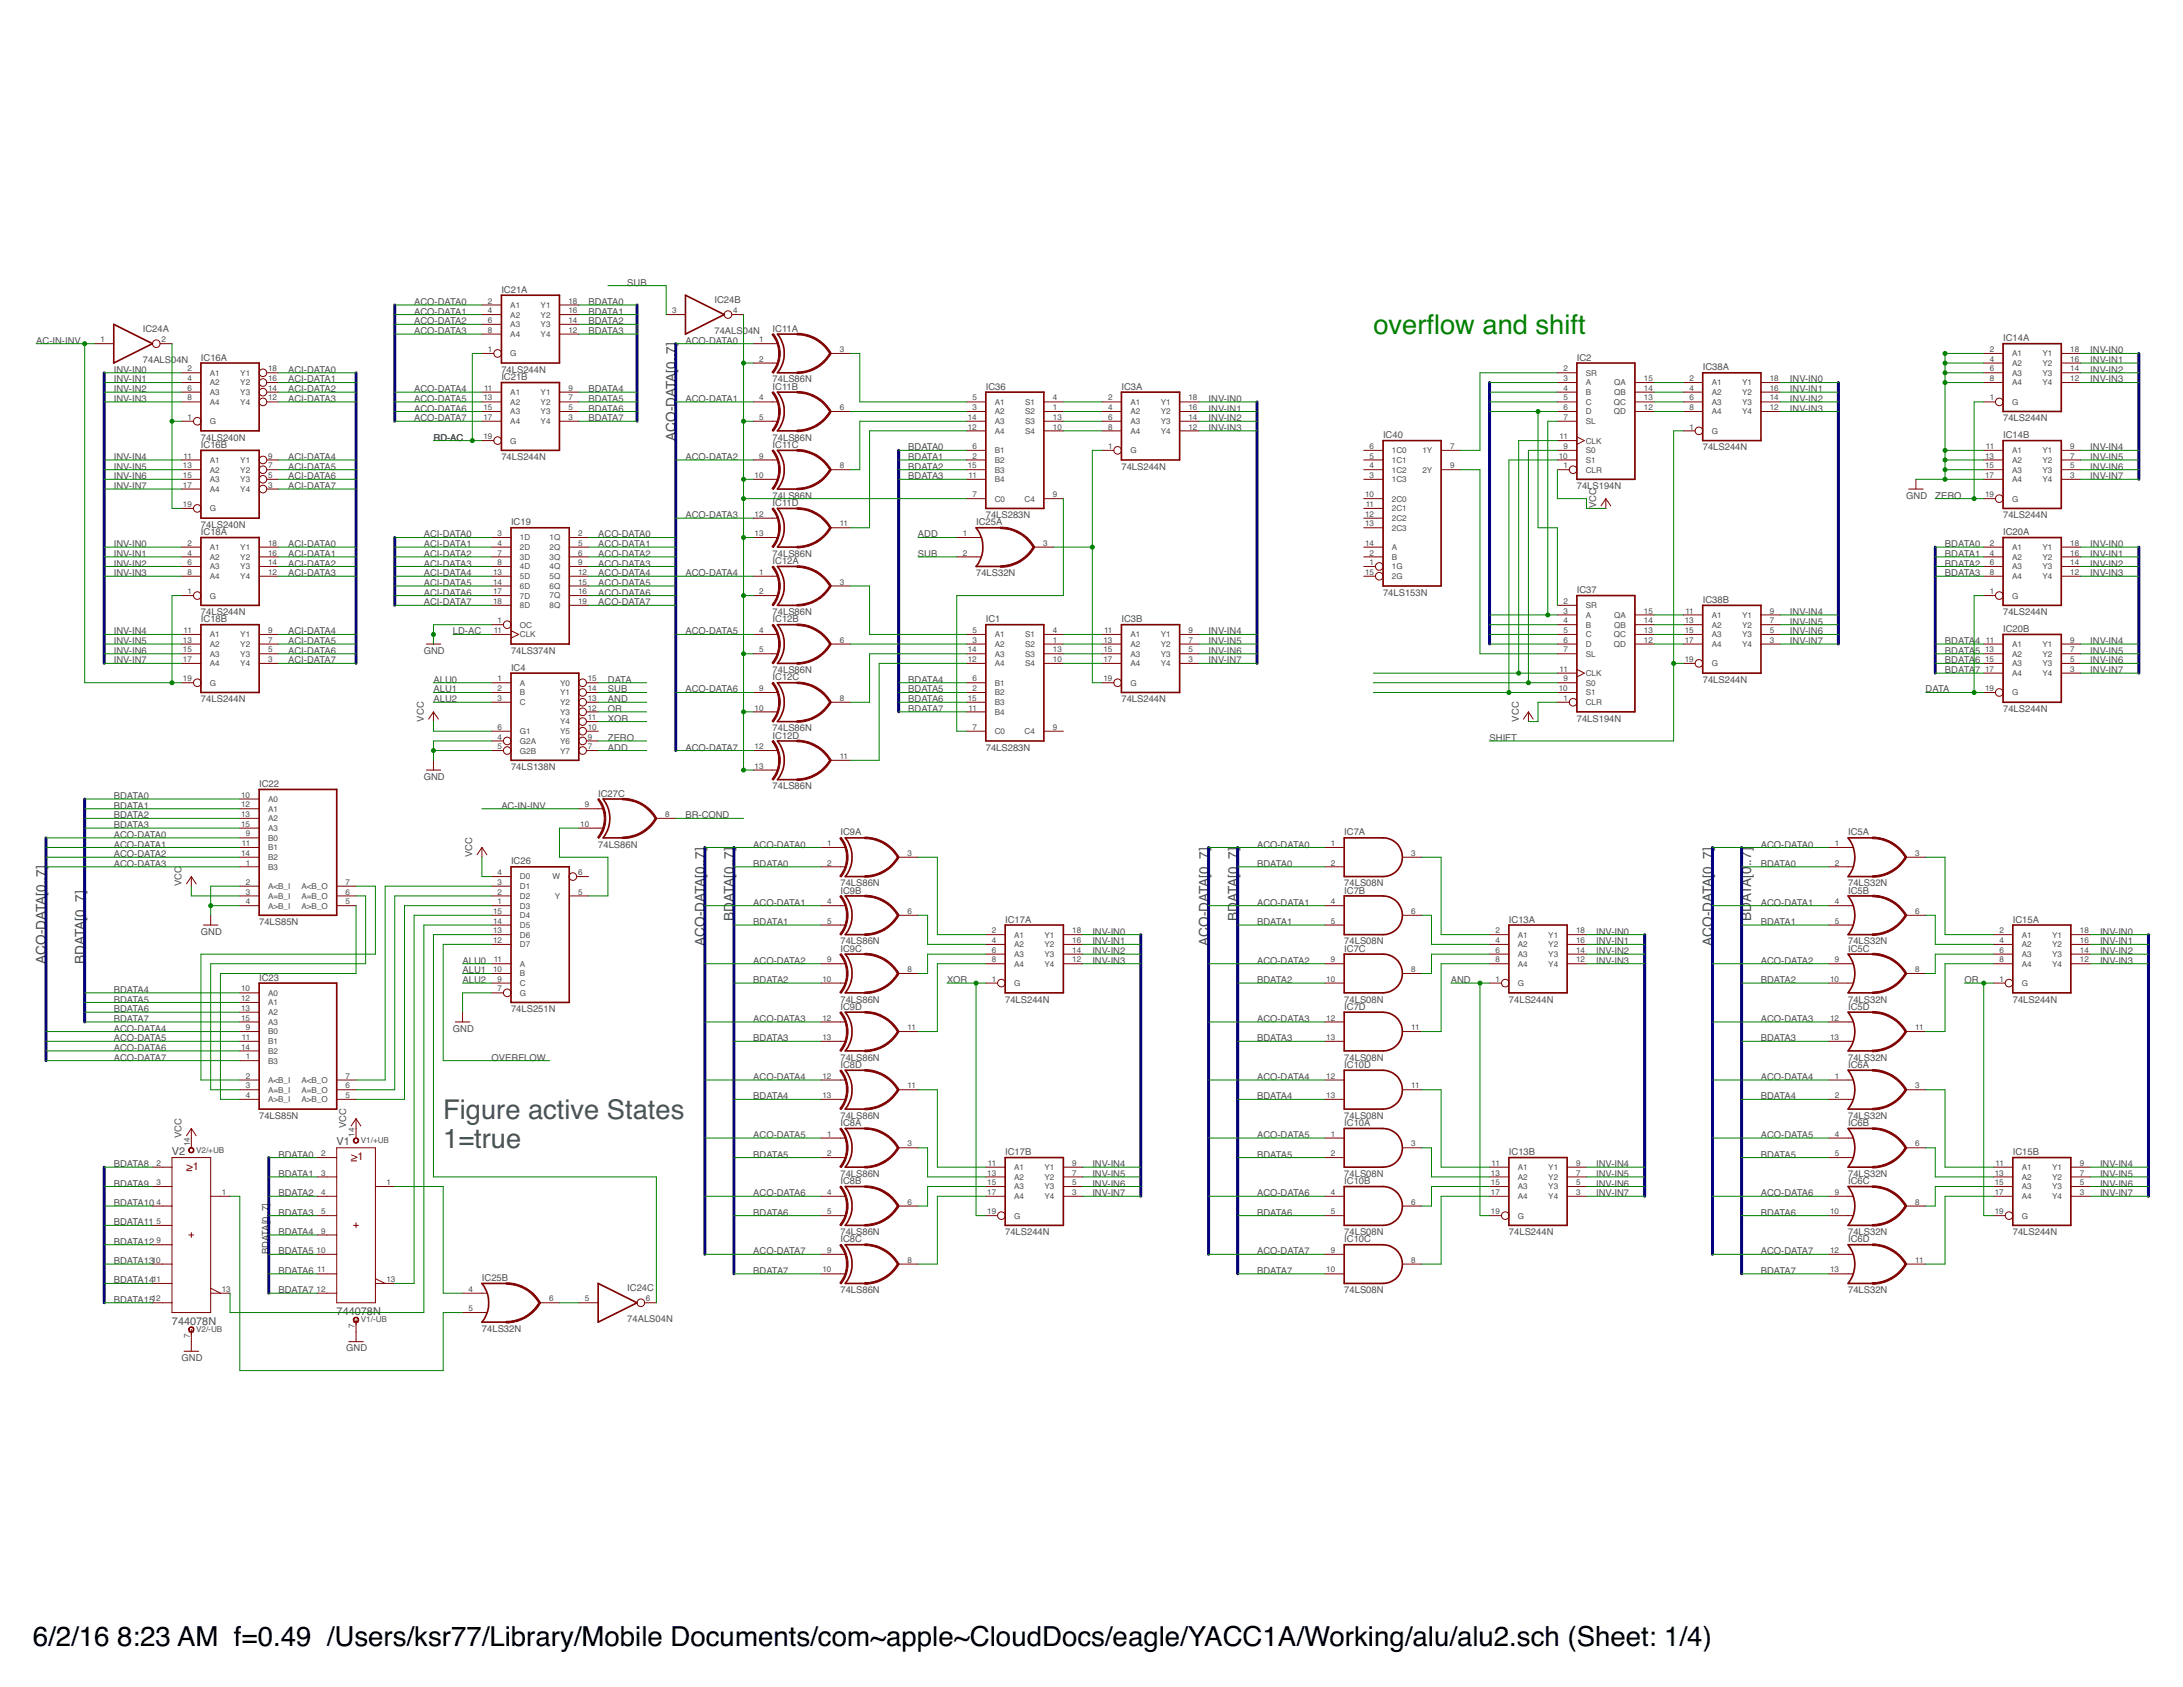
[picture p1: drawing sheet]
<svg xmlns="http://www.w3.org/2000/svg" width="279mm" height="216mm" viewBox="0 0 279 216" stroke-linecap="round" stroke-linejoin="round" font-family="sans-serif">
<defs><g id="words">
<g font-size="3.5" fill="#008000">
<text x="175.8" y="42.7">overfow and shift</text>
<text x="182.6" y="42.7">l</text>
</g>
<g font-size="3.5" fill="#505050">
<text x="56.7" y="143.2">Figure active States</text>
<text x="56.7" y="146.9">1=true</text>
</g>
<g font-size="3.5">
<text x="4.2" y="210.7">6/2/16</text>
<text x="15" y="210.7">8:23 AM f=0.49 /Users/ksr77/Library/Mobile Documents/com~apple~CloudDocs/eagle/YACC1A/Working/alu/alu2.sch (Sheet: 1/4)</text>
</g>
<g font-size="1.7" fill="#505050">
<text x="86.5" y="56.4" transform="rotate(-90 86.5 56.4)">ACO-DATA[0..7]</text>
<text x="93.9" y="110.9" transform="rotate(-90 93.9 110.9)">..7]</text>
<text x="158.4" y="110.9" transform="rotate(-90 158.4 110.9)">..7]</text>
<text x="224.1" y="110.9" transform="rotate(-90 224.1 110.9)">..7]</text>
<text x="90.2" y="115.4" transform="rotate(-90 90.2 115.4)">ATA[0..7]</text>
<text x="93.9" y="117.9" transform="rotate(-90 93.9 117.9)">BD</text>
<text x="93.9" y="115.4" transform="rotate(-90 93.9 115.4)">ATA[0</text>
<text x="154.7" y="115.4" transform="rotate(-90 154.7 115.4)">ATA[0..7]</text>
<text x="158.4" y="117.9" transform="rotate(-90 158.4 117.9)">BD</text>
<text x="158.4" y="115.4" transform="rotate(-90 158.4 115.4)">ATA[0</text>
<text x="219.2" y="115.4" transform="rotate(-90 219.2 115.4)">ATA[0..7]</text>
<text x="224.1" y="117.9" transform="rotate(-90 224.1 117.9)">BD</text>
<text x="224.1" y="115.4" transform="rotate(-90 224.1 115.4)">ATA[0</text>
<text x="5.9" y="123.3" transform="rotate(-90 5.9 123.3)">ACO-DATA[0..7]</text>
<text x="10.8" y="123.3" transform="rotate(-90 10.8 123.3)">BDATA[0..7]</text>
<text x="90.2" y="121" transform="rotate(-90 90.2 121)">ACO-D</text>
<text x="154.7" y="121" transform="rotate(-90 154.7 121)">ACO-D</text>
<text x="219.2" y="121" transform="rotate(-90 219.2 121)">ACO-D</text>
</g>
<g font-size="1.4" fill="#505050">
<text x="22" y="147.8">V2</text>
<text x="43.1" y="146.6">V1</text>
<text x="22" y="169.5">744078N</text>
<text x="43.1" y="168.3">744078N</text>
</g>
<g font-size="1.4" fill="#800000">
<text x="23.9" y="149.7">&gt;1</text>
<text x="44.9" y="148.4">&gt;1</text>
</g>
<g font-size="1.2" fill="#505050">
<text x="53" y="39">ACO-DATA0</text>
<text x="53" y="40.3">ACO-DATA1</text>
<text x="53" y="41.5">ACO-DATA2</text>
<text x="64.2" y="37.5">IC21A</text>
<text x="75.3" y="39">BDATA0</text>
<text x="75.3" y="40.3">BDATA1</text>
<text x="75.3" y="41.5">BDATA2</text>
<text x="80.3" y="36.5">SUB</text>
<text x="91.4" y="38.7">IC24B</text>
<text x="4.6" y="44">AC-IN-INV</text>
<text x="14.6" y="47.7">INV-IN0</text>
<text x="18.3" y="46.5">74ALS04N</text>
<text x="18.3" y="42.4">IC24A</text>
<text x="25.7" y="46.2">IC16A</text>
<text x="36.9" y="47.7">ACI-DATA0</text>
<text x="53" y="42.7">ACO-DATA3</text>
<text x="64.2" y="47.7">74LS244N</text>
<text x="75.3" y="42.7">BDATA3</text>
<text x="87.7" y="44">ACO-DATA0</text>
<text x="91.4" y="42.7">74ALS04N</text>
<text x="98.9" y="42.4">IC11A</text>
<text x="201.8" y="46.2">IC2</text>
<text x="217.9" y="47.4">IC38A</text>
<text x="256.4" y="43.7">IC14A</text>
<text x="267.5" y="45.2">INV-IN0</text>
<text x="267.5" y="46.5">INV-IN1</text>
<text x="267.5" y="47.7">INV-IN2</text>
<text x="14.6" y="48.9">INV-IN1</text>
<text x="14.6" y="50.2">INV-IN2</text>
<text x="14.6" y="51.4">INV-IN3</text>
<text x="36.9" y="51.4">ACI-DATA3</text>
<text x="36.9" y="48.9">ACI-DATA1</text>
<text x="36.9" y="50.2">ACI-DATA2</text>
<text x="53" y="50.2">ACO-DATA4</text>
<text x="53" y="51.4">ACO-DATA5</text>
<text x="53" y="53.9">ACO-DATA7</text>
<text x="53" y="52.7">ACO-DATA6</text>
<text x="64.2" y="48.6">IC21B</text>
<text x="75.3" y="50.2">BDATA4</text>
<text x="75.3" y="51.4">BDATA5</text>
<text x="75.3" y="52.7">BDATA6</text>
<text x="75.3" y="53.9">BDATA7</text>
<text x="87.7" y="51.4">ACO-DATA1</text>
<text x="98.9" y="48.9">74LS86N</text>
<text x="98.9" y="49.9">IC11B</text>
<text x="126.2" y="49.9">IC36</text>
<text x="143.5" y="49.9">IC3A</text>
<text x="154.7" y="51.4">INV-IN0</text>
<text x="154.7" y="52.7">INV-IN1</text>
<text x="154.7" y="53.9">INV-IN2</text>
<text x="229.1" y="48.9">INV-IN0</text>
<text x="229.1" y="50.2">INV-IN1</text>
<text x="229.1" y="51.4">INV-IN2</text>
<text x="229.1" y="52.7">INV-IN3</text>
<text x="256.4" y="53.9">74LS244N</text>
<text x="267.5" y="48.9">INV-IN3</text>
<text x="14.6" y="58.9">INV-IN4</text>
<text x="25.7" y="56.4">74LS240N</text>
<text x="25.7" y="57.3">IC16B</text>
<text x="36.9" y="58.9">ACI-DATA4</text>
<text x="55.5" y="56.4">RD-AC</text>
<text x="64.2" y="58.9">74LS244N</text>
<text x="87.7" y="58.9">ACO-DATA2</text>
<text x="98.9" y="56.4">74LS86N</text>
<text x="98.9" y="57.3">IC11C</text>
<text x="116.3" y="57.6">BDATA0</text>
<text x="116.3" y="58.9">BDATA1</text>
<text x="154.7" y="55.1">INV-IN3</text>
<text x="177" y="56.1">IC40</text>
<text x="217.9" y="57.6">74LS244N</text>
<text x="256.4" y="56.1">IC14B</text>
<text x="267.5" y="57.6">INV-IN4</text>
<text x="267.5" y="58.9">INV-IN5</text>
<text x="14.6" y="60.1">INV-IN5</text>
<text x="14.6" y="61.3">INV-IN6</text>
<text x="14.6" y="62.6">INV-IN7</text>
<text x="36.9" y="60.1">ACI-DATA5</text>
<text x="36.9" y="61.3">ACI-DATA6</text>
<text x="36.9" y="62.6">ACI-DATA7</text>
<text x="98.9" y="63.8">74LS86N</text>
<text x="98.9" y="64.8">IC11D</text>
<text x="116.3" y="60.1">BDATA2</text>
<text x="116.3" y="61.3">BDATA3</text>
<text x="143.5" y="60.1">74LS244N</text>
<text x="201.8" y="62.6">74LS194N</text>
<text x="204.3" y="65.1" transform="rotate(-90 204.3 65.1)">VCC</text>
<text x="244" y="63.8">GND</text>
<text x="247.7" y="63.8">ZERO</text>
<text x="267.5" y="60.1">INV-IN6</text>
<text x="267.5" y="61.3">INV-IN7</text>
<text x="14.6" y="70">INV-IN0</text>
<text x="14.6" y="71.3">INV-IN1</text>
<text x="25.7" y="67.5">74LS240N</text>
<text x="25.7" y="68.5">IC18A</text>
<text x="36.9" y="70">ACI-DATA0</text>
<text x="36.9" y="71.3">ACI-DATA1</text>
<text x="54.2" y="68.8">ACI-DATA0</text>
<text x="54.2" y="70">ACI-DATA1</text>
<text x="54.2" y="71.3">ACI-DATA2</text>
<text x="65.4" y="67.2">IC19</text>
<text x="76.6" y="68.8">ACO-DATA0</text>
<text x="76.6" y="70">ACO-DATA1</text>
<text x="76.6" y="71.3">ACO-DATA2</text>
<text x="87.7" y="66.3">ACO-DATA3</text>
<text x="98.9" y="71.3">74LS86N</text>
<text x="117.5" y="71.3">SUB</text>
<text x="117.5" y="68.8">ADD</text>
<text x="124.9" y="67.2">IC25A</text>
<text x="126.2" y="66.3">74LS283N</text>
<text x="248.9" y="70">BDATA0</text>
<text x="248.9" y="71.3">BDATA1</text>
<text x="256.4" y="66.3">74LS244N</text>
<text x="256.4" y="68.5">IC20A</text>
<text x="267.5" y="70">INV-IN0</text>
<text x="267.5" y="71.3">INV-IN1</text>
<text x="14.6" y="72.5">INV-IN2</text>
<text x="14.6" y="73.7">INV-IN3</text>
<text x="36.9" y="73.7">ACI-DATA3</text>
<text x="36.9" y="72.5">ACI-DATA2</text>
<text x="54.2" y="72.5">ACI-DATA3</text>
<text x="54.2" y="73.7">ACI-DATA4</text>
<text x="54.2" y="75">ACI-DATA5</text>
<text x="54.2" y="76.2">ACI-DATA6</text>
<text x="54.2" y="77.5">ACI-DATA7</text>
<text x="76.6" y="72.5">ACO-DATA3</text>
<text x="76.6" y="73.7">ACO-DATA4</text>
<text x="76.6" y="75">ACO-DATA5</text>
<text x="76.6" y="77.5">ACO-DATA7</text>
<text x="76.6" y="76.2">ACO-DATA6</text>
<text x="87.7" y="73.7">ACO-DATA4</text>
<text x="98.9" y="72.2">IC12A</text>
<text x="124.9" y="73.7">74LS32N</text>
<text x="177" y="76.2">74LS153N</text>
<text x="201.8" y="75.9">IC37</text>
<text x="217.9" y="77.2">IC38B</text>
<text x="248.9" y="72.5">BDATA2</text>
<text x="248.9" y="73.7">BDATA3</text>
<text x="267.5" y="72.5">INV-IN2</text>
<text x="267.5" y="73.7">INV-IN3</text>
<text x="14.6" y="81.2">INV-IN4</text>
<text x="14.6" y="82.4">INV-IN5</text>
<text x="14.6" y="83.7">INV-IN6</text>
<text x="25.7" y="78.7">74LS244N</text>
<text x="25.7" y="79.6">IC18B</text>
<text x="36.9" y="81.2">ACI-DATA4</text>
<text x="36.9" y="82.4">ACI-DATA5</text>
<text x="36.9" y="83.7">ACI-DATA6</text>
<text x="54.2" y="83.7">GND</text>
<text x="58" y="81.2">LD-AC</text>
<text x="65.4" y="83.7">74LS374N</text>
<text x="87.7" y="81.2">ACO-DATA5</text>
<text x="98.9" y="78.7">74LS86N</text>
<text x="98.9" y="79.6">IC12B</text>
<text x="126.2" y="79.6">IC1</text>
<text x="143.5" y="79.6">IC3B</text>
<text x="154.7" y="81.2">INV-IN4</text>
<text x="154.7" y="82.4">INV-IN5</text>
<text x="154.7" y="83.7">INV-IN6</text>
<text x="229.1" y="78.7">INV-IN4</text>
<text x="229.1" y="79.9">INV-IN5</text>
<text x="229.1" y="81.2">INV-IN6</text>
<text x="229.1" y="82.4">INV-IN7</text>
<text x="248.9" y="82.4">BDATA</text>
<text x="248.9" y="83.7">BDATA</text>
<text x="252.8" y="82.4">4</text>
<text x="252.8" y="83.7">5</text>
<text x="256.4" y="78.7">74LS244N</text>
<text x="256.4" y="80.9">IC20B</text>
<text x="267.5" y="82.4">INV-IN4</text>
<text x="267.5" y="83.7">INV-IN5</text>
<text x="14.6" y="84.9">INV-IN7</text>
<text x="25.7" y="89.9">74LS244N</text>
<text x="36.9" y="84.9">ACI-DATA7</text>
<text x="55.5" y="87.4">ALU0</text>
<text x="55.5" y="88.6">ALU1</text>
<text x="55.5" y="89.9">ALU2</text>
<text x="65.4" y="85.8">IC4</text>
<text x="77.8" y="88.6">SUB</text>
<text x="77.8" y="89.9">AND</text>
<text x="77.8" y="87.4">DATA</text>
<text x="87.7" y="88.6">ACO-DATA6</text>
<text x="98.9" y="86.1">74LS86N</text>
<text x="98.9" y="87.1">IC12C</text>
<text x="116.3" y="87.4">BDATA4</text>
<text x="116.3" y="88.6">BDATA5</text>
<text x="116.3" y="89.9">BDATA6</text>
<text x="143.5" y="89.9">74LS244N</text>
<text x="154.7" y="84.9">INV-IN7</text>
<text x="217.9" y="87.4">74LS244N</text>
<text x="246.5" y="88.6">DATA</text>
<text x="248.9" y="84.9">BDATA</text>
<text x="248.9" y="86.1">BDATA</text>
<text x="252.8" y="84.9">6</text>
<text x="252.8" y="86.1">7</text>
<text x="267.5" y="84.9">INV-IN6</text>
<text x="267.5" y="86.1">INV-IN7</text>
<text x="54.2" y="92.3" transform="rotate(-90 54.2 92.3)">VCC</text>
<text x="77.8" y="91.1">OR</text>
<text x="77.8" y="92.3">XOR</text>
<text x="77.8" y="94.8">ZERO</text>
<text x="98.9" y="93.6">74LS86N</text>
<text x="98.9" y="94.5">IC12D</text>
<text x="116.3" y="91.1">BDATA7</text>
<text x="190.7" y="94.8">SHIFT</text>
<text x="194.4" y="92.3" transform="rotate(-90 194.4 92.3)">VCC</text>
<text x="201.8" y="92.3">74LS194N</text>
<text x="256.4" y="91.1">74LS244N</text>
<text x="33.2" y="100.7">IC22</text>
<text x="54.2" y="99.8">GND</text>
<text x="65.4" y="98.5">74LS138N</text>
<text x="76.6" y="102">IC27C</text>
<text x="77.8" y="96.1">ADD</text>
<text x="87.7" y="96.1">ACO-DATA7</text>
<text x="98.9" y="101">74LS86N</text>
<text x="126.2" y="96.1">74LS283N</text>
<text x="14.6" y="107.2">ACO-DATA0</text>
<text x="14.6" y="102.3">BDATA0</text>
<text x="14.6" y="103.5">BDATA1</text>
<text x="14.6" y="104.7">BDATA2</text>
<text x="14.6" y="106">BDATA3</text>
<text x="64.2" y="103.5">AC-IN-INV</text>
<text x="87.7" y="104.7">BR-COND</text>
<text x="107.6" y="106.9">IC9A</text>
<text x="172.1" y="106.9">IC7A</text>
<text x="236.5" y="106.9">IC5A</text>
<text x="14.6" y="108.5">ACO-DATA1</text>
<text x="14.6" y="110.9">ACO-DATA3</text>
<text x="14.6" y="109.7">ACO-DATA2</text>
<text x="23.2" y="113.4" transform="rotate(-90 23.2 113.4)">VCC</text>
<text x="60.4" y="109.7" transform="rotate(-90 60.4 109.7)">VCC</text>
<text x="65.4" y="110.6">IC26</text>
<text x="76.6" y="108.5">74LS86N</text>
<text x="96.4" y="108.5">ACO-DATA0</text>
<text x="96.4" y="110.9">BDATA0</text>
<text x="107.6" y="113.4">74LS86N</text>
<text x="160.9" y="108.5">ACO-DATA0</text>
<text x="160.9" y="110.9">BDATA0</text>
<text x="172.1" y="113.4">74LS08N</text>
<text x="225.4" y="108.5">ACO-DATA0</text>
<text x="225.4" y="110.9">BDATA0</text>
<text x="236.5" y="113.4">74LS32N</text>
<text x="25.7" y="119.6">GND</text>
<text x="33.2" y="118.4">74LS85N</text>
<text x="96.4" y="115.9">ACO-DATA1</text>
<text x="96.4" y="118.4">BDATA1</text>
<text x="107.6" y="114.4">IC9B</text>
<text x="128.7" y="118.1">IC17A</text>
<text x="139.8" y="119.6">INV-IN0</text>
<text x="160.9" y="115.9">ACO-DATA1</text>
<text x="160.9" y="118.4">BDATA1</text>
<text x="172.1" y="114.4">IC7B</text>
<text x="193.1" y="118.1">IC13A</text>
<text x="204.3" y="119.6">INV-IN0</text>
<text x="225.4" y="115.9">ACO-DATA1</text>
<text x="225.4" y="118.4">BDATA1</text>
<text x="236.5" y="114.4">IC5B</text>
<text x="257.6" y="118.1">IC15A</text>
<text x="268.8" y="119.6">INV-IN0</text>
<text x="33.2" y="125.5">IC23</text>
<text x="59.2" y="123.3">ALU0</text>
<text x="59.2" y="124.6">ALU1</text>
<text x="59.2" y="125.8">ALU2</text>
<text x="96.4" y="125.8">BDATA2</text>
<text x="96.4" y="123.3">ACO-DATA2</text>
<text x="107.6" y="120.9">74LS86N</text>
<text x="107.6" y="121.8">IC9C</text>
<text x="121.2" y="125.8">XOR</text>
<text x="139.8" y="120.9">INV-IN1</text>
<text x="139.8" y="122.1">INV-IN2</text>
<text x="139.8" y="123.3">INV-IN3</text>
<text x="160.9" y="125.8">BDATA2</text>
<text x="160.9" y="123.3">ACO-DATA2</text>
<text x="172.1" y="120.9">74LS08N</text>
<text x="172.1" y="121.8">IC7C</text>
<text x="185.7" y="125.8">AND</text>
<text x="204.3" y="120.9">INV-IN1</text>
<text x="204.3" y="122.1">INV-IN2</text>
<text x="204.3" y="123.3">INV-IN3</text>
<text x="225.4" y="125.8">BDATA2</text>
<text x="225.4" y="123.3">ACO-DATA2</text>
<text x="236.5" y="120.9">74LS32N</text>
<text x="236.5" y="121.8">IC5C</text>
<text x="251.4" y="125.8">OR</text>
<text x="268.8" y="120.9">INV-IN1</text>
<text x="268.8" y="122.1">INV-IN2</text>
<text x="268.8" y="123.3">INV-IN3</text>
<text x="14.6" y="127.1">BDATA4</text>
<text x="14.6" y="128.3">BDATA5</text>
<text x="14.6" y="129.5">BDATA6</text>
<text x="14.6" y="130.8">BDATA7</text>
<text x="65.4" y="129.5">74LS251N</text>
<text x="96.4" y="130.8">ACO-DATA3</text>
<text x="107.6" y="128.3">74LS86N</text>
<text x="107.6" y="129.2">IC9D</text>
<text x="128.7" y="128.3">74LS244N</text>
<text x="160.9" y="130.8">ACO-DATA3</text>
<text x="172.1" y="128.3">74LS08N</text>
<text x="172.1" y="129.2">IC7D</text>
<text x="193.1" y="128.3">74LS244N</text>
<text x="225.4" y="130.8">ACO-DATA3</text>
<text x="236.5" y="128.3">74LS32N</text>
<text x="236.5" y="129.2">IC5D</text>
<text x="257.6" y="128.3">74LS244N</text>
<text x="14.6" y="132">ACO-DATA4</text>
<text x="14.6" y="133.3">ACO-DATA5</text>
<text x="14.6" y="135.7">ACO-DATA7</text>
<text x="14.6" y="134.5">ACO-DATA6</text>
<text x="58" y="132">GND</text>
<text x="62.9" y="135.7">OVERFLOW</text>
<text x="96.4" y="133.3">BDATA3</text>
<text x="107.6" y="135.7">74LS86N</text>
<text x="107.6" y="136.7">IC8D</text>
<text x="160.9" y="133.3">BDATA3</text>
<text x="172.1" y="135.7">74LS08N</text>
<text x="172.1" y="136.7">IC10D</text>
<text x="225.4" y="133.3">BDATA3</text>
<text x="236.5" y="135.7">74LS32N</text>
<text x="236.5" y="136.7">IC6A</text>
<text x="33.2" y="143.2">74LS85N</text>
<text x="96.4" y="138.2">ACO-DATA4</text>
<text x="96.4" y="140.7">BDATA4</text>
<text x="107.6" y="143.2">74LS86N</text>
<text x="160.9" y="138.2">ACO-DATA4</text>
<text x="160.9" y="140.7">BDATA4</text>
<text x="172.1" y="143.2">74LS08N</text>
<text x="225.4" y="138.2">ACO-DATA4</text>
<text x="225.4" y="140.7">BDATA4</text>
<text x="236.5" y="143.2">74LS32N</text>
<text x="14.6" y="149.4">BDATA8</text>
<text x="23.2" y="145.7" transform="rotate(-90 23.2 145.7)">VCC</text>
<text x="35.6" y="148.1">BDATA0</text>
<text x="44.3" y="144.4" transform="rotate(-90 44.3 144.4)">VCC</text>
<text x="96.4" y="145.7">ACO-DATA5</text>
<text x="96.4" y="148.1">BDATA5</text>
<text x="107.6" y="144.1">IC8A</text>
<text x="128.7" y="147.8">IC17B</text>
<text x="139.8" y="149.4">INV-IN4</text>
<text x="160.9" y="145.7">ACO-DATA5</text>
<text x="160.9" y="148.1">BDATA5</text>
<text x="172.1" y="144.1">IC10A</text>
<text x="193.1" y="147.8">IC13B</text>
<text x="204.3" y="149.4">INV-IN4</text>
<text x="225.4" y="145.7">ACO-DATA5</text>
<text x="225.4" y="148.1">BDATA5</text>
<text x="236.5" y="144.1">IC6B</text>
<text x="257.6" y="147.8">IC15B</text>
<text x="268.8" y="149.4">INV-IN4</text>
<text x="14.6" y="151.9">BDATA9</text>
<text x="14.6" y="154.3">BDATA10</text>
<text x="34.4" y="155.4" transform="rotate(-90 34.4 155.4)">.7]</text>
<text x="35.6" y="150.6">BDATA1</text>
<text x="35.6" y="153.1">BDATA2</text>
<text x="35.6" y="155.6">BDATA3</text>
<text x="96.4" y="155.6">BDATA6</text>
<text x="96.4" y="153.1">ACO-DATA6</text>
<text x="107.6" y="150.6">74LS86N</text>
<text x="107.6" y="151.5">IC8B</text>
<text x="139.8" y="150.6">INV-IN5</text>
<text x="139.8" y="151.9">INV-IN6</text>
<text x="139.8" y="153.1">INV-IN7</text>
<text x="160.9" y="155.6">BDATA6</text>
<text x="160.9" y="153.1">ACO-DATA6</text>
<text x="172.1" y="150.6">74LS08N</text>
<text x="172.1" y="151.5">IC10B</text>
<text x="204.3" y="150.6">INV-IN5</text>
<text x="204.3" y="151.9">INV-IN6</text>
<text x="204.3" y="153.1">INV-IN7</text>
<text x="225.4" y="155.6">BDATA6</text>
<text x="225.4" y="153.1">ACO-DATA6</text>
<text x="236.5" y="150.6">74LS32N</text>
<text x="236.5" y="151.5">IC6C</text>
<text x="268.8" y="150.6">INV-IN5</text>
<text x="268.8" y="151.9">INV-IN6</text>
<text x="268.8" y="153.1">INV-IN7</text>
<text x="14.6" y="156.8">BDATA11</text>
<text x="14.6" y="159.3">BDATA12</text>
<text x="14.6" y="161.8">BDATA13</text>
<text x="34.4" y="160.5" transform="rotate(-90 34.4 160.5)">BDATA[0.</text>
<text x="35.6" y="158.1">BDATA4</text>
<text x="35.6" y="160.5">BDATA5</text>
<text x="96.4" y="160.5">ACO-DATA7</text>
<text x="107.6" y="158.1">74LS86N</text>
<text x="107.6" y="159">IC8C</text>
<text x="128.7" y="158.1">74LS244N</text>
<text x="160.9" y="160.5">ACO-DATA7</text>
<text x="172.1" y="158.1">74LS08N</text>
<text x="172.1" y="159">IC10C</text>
<text x="193.1" y="158.1">74LS244N</text>
<text x="225.4" y="160.5">ACO-DATA7</text>
<text x="236.5" y="158.1">74LS32N</text>
<text x="236.5" y="159">IC6D</text>
<text x="257.6" y="158.1">74LS244N</text>
<text x="14.6" y="164.3">BDATA14</text>
<text x="14.6" y="166.7">BDATA15</text>
<text x="35.6" y="163">BDATA6</text>
<text x="35.6" y="165.5">BDATA7</text>
<text x="61.7" y="163.9">IC25B</text>
<text x="80.3" y="165.2">IC24C</text>
<text x="96.4" y="163">BDATA7</text>
<text x="107.6" y="165.5">74LS86N</text>
<text x="160.9" y="163">BDATA7</text>
<text x="172.1" y="165.5">74LS08N</text>
<text x="225.4" y="163">BDATA7</text>
<text x="236.5" y="165.5">74LS32N</text>
<text x="44.3" y="172.9">GND</text>
<text x="61.7" y="170.5">74LS32N</text>
<text x="80.3" y="169.2">74ALS04N</text>
<text x="23.2" y="174.2">GND</text>
</g>
<g font-size="1" fill="#505050">
<text x="62.5" y="38.9">2</text>
<text x="62.5" y="40.1">4</text>
<text x="62.5" y="41.3">6</text>
<text x="65.3" y="39.4">A1</text>
<text x="65.3" y="40.6">A2</text>
<text x="65.3" y="41.9">A3</text>
<text x="69.2" y="41.9">Y3</text>
<text x="69.2" y="40.6">Y2</text>
<text x="69.2" y="39.4">Y1</text>
<text x="72.7" y="41.3">14</text>
<text x="72.7" y="40.1">16</text>
<text x="72.7" y="38.9">18</text>
<text x="86" y="40.1">3</text>
<text x="93.8" y="40.1">4</text>
<text x="12.9" y="43.8">1</text>
<text x="20.7" y="43.8">2</text>
<text x="24" y="47.5">2</text>
<text x="34.3" y="47.5">18</text>
<text x="62.5" y="45.1">1</text>
<text x="62.5" y="42.6">8</text>
<text x="65.3" y="45.6">G</text>
<text x="65.3" y="43.1">A4</text>
<text x="69.2" y="43.1">Y4</text>
<text x="72.7" y="42.6">12</text>
<text x="97.2" y="43.8">1</text>
<text x="97.2" y="46.3">2</text>
<text x="107.5" y="45.1">3</text>
<text x="200.1" y="47.5">2</text>
<text x="254.7" y="45.1">2</text>
<text x="254.7" y="46.3">4</text>
<text x="254.7" y="47.5">6</text>
<text x="257.5" y="45.6">A1</text>
<text x="257.5" y="46.8">A2</text>
<text x="261.4" y="46.8">Y2</text>
<text x="261.4" y="45.6">Y1</text>
<text x="265" y="47.5">14</text>
<text x="265" y="46.3">16</text>
<text x="265" y="45.1">18</text>
<text x="24" y="53.7">1</text>
<text x="24" y="48.8">4</text>
<text x="24" y="50">6</text>
<text x="24" y="51.3">8</text>
<text x="26.9" y="48.1">A1</text>
<text x="26.9" y="49.3">A2</text>
<text x="26.9" y="50.6">A3</text>
<text x="26.9" y="51.8">A4</text>
<text x="30.8" y="51.8">Y4</text>
<text x="30.8" y="50.6">Y3</text>
<text x="30.8" y="49.3">Y2</text>
<text x="30.8" y="48.1">Y1</text>
<text x="34.3" y="51.3">12</text>
<text x="34.3" y="50">14</text>
<text x="34.3" y="48.8">16</text>
<text x="61.9" y="51.3">13</text>
<text x="61.9" y="52.5">15</text>
<text x="61.9" y="53.7">17</text>
<text x="61.9" y="50">11</text>
<text x="65.3" y="50.6">A1</text>
<text x="65.3" y="51.8">A2</text>
<text x="65.3" y="53">A3</text>
<text x="69.2" y="53">Y3</text>
<text x="69.2" y="51.8">Y2</text>
<text x="69.2" y="50.6">Y1</text>
<text x="72.7" y="53.7">3</text>
<text x="72.7" y="52.5">5</text>
<text x="72.7" y="51.3">7</text>
<text x="72.7" y="50">9</text>
<text x="97.2" y="51.3">4</text>
<text x="97.2" y="53.7">5</text>
<text x="107.5" y="52.5">6</text>
<text x="123.9" y="53.7">14</text>
<text x="124.5" y="52.5">3</text>
<text x="124.5" y="51.3">5</text>
<text x="127.3" y="53">A2</text>
<text x="127.3" y="51.8">A1</text>
<text x="131.2" y="53">S2</text>
<text x="131.2" y="51.8">S1</text>
<text x="134.8" y="52.5">1</text>
<text x="134.8" y="51.3">4</text>
<text x="134.8" y="53.7">13</text>
<text x="141.8" y="51.3">2</text>
<text x="141.8" y="52.5">4</text>
<text x="141.8" y="53.7">6</text>
<text x="144.7" y="51.8">A1</text>
<text x="144.7" y="53">A2</text>
<text x="148.6" y="53">Y2</text>
<text x="148.6" y="51.8">Y1</text>
<text x="152.1" y="53.7">14</text>
<text x="152.1" y="52.5">16</text>
<text x="152.1" y="51.3">18</text>
<text x="200.1" y="48.8">3</text>
<text x="200.1" y="50">4</text>
<text x="200.1" y="51.3">5</text>
<text x="200.1" y="52.5">6</text>
<text x="200.1" y="53.7">7</text>
<text x="203" y="48.1">SR</text>
<text x="203" y="49.3">A</text>
<text x="203" y="50.6">B</text>
<text x="203" y="51.8">C</text>
<text x="203" y="53">D</text>
<text x="206.6" y="53">QD</text>
<text x="206.6" y="51.8">QC</text>
<text x="206.6" y="50.6">QB</text>
<text x="206.6" y="49.3">QA</text>
<text x="210.4" y="52.5">12</text>
<text x="210.4" y="51.3">13</text>
<text x="210.4" y="50">14</text>
<text x="210.4" y="48.8">15</text>
<text x="216.2" y="48.8">2</text>
<text x="216.2" y="50">4</text>
<text x="216.2" y="51.3">6</text>
<text x="216.2" y="52.5">8</text>
<text x="219.1" y="49.3">A1</text>
<text x="219.1" y="50.6">A2</text>
<text x="219.1" y="51.8">A3</text>
<text x="219.1" y="53">A4</text>
<text x="223" y="53">Y4</text>
<text x="223" y="51.8">Y3</text>
<text x="223" y="50.6">Y2</text>
<text x="223" y="49.3">Y1</text>
<text x="226.5" y="52.5">12</text>
<text x="226.5" y="51.3">14</text>
<text x="226.5" y="50">16</text>
<text x="226.5" y="48.8">18</text>
<text x="254.7" y="51.3">1</text>
<text x="254.7" y="48.8">8</text>
<text x="257.5" y="51.8">G</text>
<text x="257.5" y="48.1">A3</text>
<text x="257.5" y="49.3">A4</text>
<text x="261.4" y="49.3">Y4</text>
<text x="261.4" y="48.1">Y3</text>
<text x="265" y="48.8">12</text>
<text x="23.4" y="59.9">13</text>
<text x="23.5" y="58.7">11</text>
<text x="26.9" y="54.3">G</text>
<text x="26.9" y="59.2">A1</text>
<text x="30.8" y="59.2">Y1</text>
<text x="34.3" y="59.9">7</text>
<text x="34.3" y="58.7">9</text>
<text x="61.9" y="56.2">19</text>
<text x="65.3" y="56.8">G</text>
<text x="65.3" y="54.3">A4</text>
<text x="69.2" y="54.3">Y4</text>
<text x="97.2" y="58.7">9</text>
<text x="107.5" y="59.9">8</text>
<text x="123.9" y="55">12</text>
<text x="123.9" y="59.9">15</text>
<text x="124.5" y="58.7">2</text>
<text x="124.5" y="57.5">6</text>
<text x="127.3" y="59.2">B2</text>
<text x="127.3" y="58">B1</text>
<text x="127.3" y="55.5">A4</text>
<text x="127.3" y="54.3">A3</text>
<text x="131.2" y="55.5">S4</text>
<text x="131.2" y="54.3">S3</text>
<text x="134.8" y="55">10</text>
<text x="141.8" y="57.5">1</text>
<text x="141.8" y="55">8</text>
<text x="144.7" y="58">G</text>
<text x="144.7" y="54.3">A3</text>
<text x="144.7" y="55.5">A4</text>
<text x="148.6" y="55.5">Y4</text>
<text x="148.6" y="54.3">Y3</text>
<text x="152.1" y="55">12</text>
<text x="175.3" y="59.9">4</text>
<text x="175.3" y="58.7">5</text>
<text x="175.3" y="57.5">6</text>
<text x="178.2" y="59.2">1C1</text>
<text x="178.2" y="58">1C0</text>
<text x="182" y="58">1Y</text>
<text x="185.6" y="57.5">7</text>
<text x="185.6" y="59.9">9</text>
<text x="199.5" y="58.7">10</text>
<text x="199.6" y="56.2">11</text>
<text x="200.1" y="59.9">1</text>
<text x="200.1" y="57.5">9</text>
<text x="203" y="54.3">SL</text>
<text x="203" y="58">S0</text>
<text x="203" y="59.2">S1</text>
<text x="203" y="56.8">CLK</text>
<text x="216.2" y="55">1</text>
<text x="219.1" y="55.5">G</text>
<text x="254.1" y="58.7">13</text>
<text x="254.1" y="59.9">15</text>
<text x="254.2" y="57.5">11</text>
<text x="257.5" y="58">A1</text>
<text x="257.5" y="59.2">A2</text>
<text x="261.4" y="59.2">Y2</text>
<text x="261.4" y="58">Y1</text>
<text x="265" y="59.9">5</text>
<text x="265" y="58.7">7</text>
<text x="265" y="57.5">9</text>
<text x="23.4" y="64.9">19</text>
<text x="23.4" y="61.2">15</text>
<text x="23.4" y="62.4">17</text>
<text x="26.9" y="65.4">G</text>
<text x="26.9" y="60.5">A2</text>
<text x="26.9" y="61.7">A3</text>
<text x="26.9" y="63">A4</text>
<text x="30.8" y="63">Y4</text>
<text x="30.8" y="61.7">Y3</text>
<text x="30.8" y="60.5">Y2</text>
<text x="34.3" y="62.4">3</text>
<text x="34.3" y="61.2">5</text>
<text x="96.6" y="61.2">10</text>
<text x="124" y="61.2">11</text>
<text x="124.5" y="63.7">7</text>
<text x="127.3" y="64.2">C0</text>
<text x="127.3" y="61.7">B4</text>
<text x="127.3" y="60.5">B3</text>
<text x="131.1" y="64.2">C4</text>
<text x="134.8" y="63.7">9</text>
<text x="174.7" y="63.7">10</text>
<text x="174.8" y="64.9">11</text>
<text x="175.3" y="61.2">3</text>
<text x="178.2" y="61.7">1C3</text>
<text x="178.2" y="60.5">1C2</text>
<text x="178.2" y="64.2">2C0</text>
<text x="178.2" y="65.4">2C1</text>
<text x="182" y="60.5">2Y</text>
<text x="203" y="60.5">CLR</text>
<text x="254.1" y="63.7">19</text>
<text x="254.1" y="61.2">17</text>
<text x="257.5" y="64.2">G</text>
<text x="257.5" y="60.5">A3</text>
<text x="257.5" y="61.7">A4</text>
<text x="261.4" y="61.7">Y4</text>
<text x="261.4" y="60.5">Y3</text>
<text x="265" y="61.2">3</text>
<text x="24" y="69.9">2</text>
<text x="24" y="71.1">4</text>
<text x="26.9" y="70.4">A1</text>
<text x="26.9" y="71.6">A2</text>
<text x="30.8" y="71.6">Y2</text>
<text x="30.8" y="70.4">Y1</text>
<text x="34.3" y="71.1">16</text>
<text x="34.3" y="69.9">18</text>
<text x="63.7" y="68.6">3</text>
<text x="63.7" y="69.9">4</text>
<text x="63.7" y="71.1">7</text>
<text x="66.5" y="69.2">1D</text>
<text x="66.5" y="70.4">2D</text>
<text x="66.5" y="71.6">3D</text>
<text x="70.3" y="69.2">1Q</text>
<text x="70.3" y="70.4">2Q</text>
<text x="70.3" y="71.6">3Q</text>
<text x="74" y="68.6">2</text>
<text x="74" y="69.9">5</text>
<text x="74" y="71.1">6</text>
<text x="96.6" y="66.1">12</text>
<text x="96.6" y="68.6">13</text>
<text x="107.5" y="67.4">11</text>
<text x="123.2" y="68.6">1</text>
<text x="123.2" y="71.1">2</text>
<text x="133.5" y="69.9">3</text>
<text x="174.7" y="66.1">12</text>
<text x="174.7" y="67.4">13</text>
<text x="174.7" y="69.9">14</text>
<text x="175.3" y="71.1">2</text>
<text x="178.2" y="71.6">B</text>
<text x="178.2" y="66.7">2C2</text>
<text x="178.2" y="67.9">2C3</text>
<text x="178.2" y="70.4">A</text>
<text x="254.7" y="69.9">2</text>
<text x="254.7" y="71.1">4</text>
<text x="257.5" y="70.4">A1</text>
<text x="257.5" y="71.6">A2</text>
<text x="261.4" y="71.6">Y2</text>
<text x="261.4" y="70.4">Y1</text>
<text x="265" y="71.1">16</text>
<text x="265" y="69.9">18</text>
<text x="24" y="76.1">1</text>
<text x="24" y="72.3">6</text>
<text x="24" y="73.6">8</text>
<text x="26.9" y="76.6">G</text>
<text x="26.9" y="72.9">A3</text>
<text x="26.9" y="74.1">A4</text>
<text x="30.8" y="74.1">Y4</text>
<text x="30.8" y="72.9">Y3</text>
<text x="34.3" y="73.6">12</text>
<text x="34.3" y="72.3">14</text>
<text x="63.1" y="73.6">13</text>
<text x="63.1" y="74.8">14</text>
<text x="63.1" y="76.1">17</text>
<text x="63.1" y="77.3">18</text>
<text x="63.7" y="72.3">8</text>
<text x="66.5" y="72.9">4D</text>
<text x="66.5" y="74.1">5D</text>
<text x="66.5" y="75.4">6D</text>
<text x="66.5" y="76.6">7D</text>
<text x="66.5" y="77.8">8D</text>
<text x="70.3" y="72.9">4Q</text>
<text x="70.3" y="74.1">5Q</text>
<text x="70.3" y="75.4">6Q</text>
<text x="70.3" y="76.6">7Q</text>
<text x="70.3" y="77.8">8Q</text>
<text x="74" y="72.3">9</text>
<text x="74" y="73.6">12</text>
<text x="74" y="74.8">15</text>
<text x="74" y="76.1">16</text>
<text x="74" y="77.3">19</text>
<text x="97.2" y="73.6">1</text>
<text x="97.2" y="76.1">2</text>
<text x="107.5" y="74.8">3</text>
<text x="174.7" y="73.6">15</text>
<text x="175.3" y="72.3">1</text>
<text x="178.2" y="72.9">1G</text>
<text x="178.2" y="74.1">2G</text>
<text x="200.1" y="77.3">2</text>
<text x="203" y="77.8">SR</text>
<text x="254.7" y="76.1">1</text>
<text x="254.7" y="72.3">6</text>
<text x="254.7" y="73.6">8</text>
<text x="257.5" y="76.6">G</text>
<text x="257.5" y="72.9">A3</text>
<text x="257.5" y="74.1">A4</text>
<text x="261.4" y="74.1">Y4</text>
<text x="261.4" y="72.9">Y3</text>
<text x="265" y="73.6">12</text>
<text x="265" y="72.3">14</text>
<text x="23.4" y="82.3">13</text>
<text x="23.4" y="83.5">15</text>
<text x="23.5" y="81">11</text>
<text x="26.9" y="81.6">A1</text>
<text x="26.9" y="82.8">A2</text>
<text x="30.8" y="82.8">Y2</text>
<text x="30.8" y="81.6">Y1</text>
<text x="34.3" y="83.5">5</text>
<text x="34.3" y="82.3">7</text>
<text x="34.3" y="81">9</text>
<text x="63.2" y="81">11</text>
<text x="63.7" y="79.8">1</text>
<text x="66.5" y="80.3">OC</text>
<text x="66.5" y="81.6">CLK</text>
<text x="97.2" y="81">4</text>
<text x="97.2" y="83.5">5</text>
<text x="107.5" y="82.3">6</text>
<text x="123.9" y="83.5">14</text>
<text x="124.5" y="82.3">3</text>
<text x="124.5" y="81">5</text>
<text x="127.3" y="82.8">A2</text>
<text x="127.3" y="81.6">A1</text>
<text x="131.2" y="82.8">S2</text>
<text x="131.2" y="81.6">S1</text>
<text x="134.8" y="82.3">1</text>
<text x="134.8" y="81">4</text>
<text x="134.8" y="83.5">13</text>
<text x="141.2" y="82.3">13</text>
<text x="141.2" y="83.5">15</text>
<text x="141.3" y="81">11</text>
<text x="144.7" y="81.6">A1</text>
<text x="144.7" y="82.8">A2</text>
<text x="148.6" y="82.8">Y2</text>
<text x="148.6" y="81.6">Y1</text>
<text x="152.1" y="83.5">5</text>
<text x="152.1" y="82.3">7</text>
<text x="152.1" y="81">9</text>
<text x="200.1" y="78.5">3</text>
<text x="200.1" y="79.8">4</text>
<text x="200.1" y="81">5</text>
<text x="200.1" y="82.3">6</text>
<text x="200.1" y="83.5">7</text>
<text x="203" y="79.1">A</text>
<text x="203" y="80.3">B</text>
<text x="203" y="81.6">C</text>
<text x="203" y="82.8">D</text>
<text x="206.6" y="82.8">QD</text>
<text x="206.6" y="81.6">QC</text>
<text x="206.6" y="80.3">QB</text>
<text x="206.6" y="79.1">QA</text>
<text x="210.4" y="82.3">12</text>
<text x="210.4" y="81">13</text>
<text x="210.4" y="79.8">14</text>
<text x="210.4" y="78.5">15</text>
<text x="215.6" y="79.8">13</text>
<text x="215.6" y="81">15</text>
<text x="215.6" y="82.3">17</text>
<text x="215.7" y="78.5">11</text>
<text x="219.1" y="79.1">A1</text>
<text x="219.1" y="80.3">A2</text>
<text x="219.1" y="81.6">A3</text>
<text x="219.1" y="82.8">A4</text>
<text x="223" y="82.8">Y4</text>
<text x="223" y="81.6">Y3</text>
<text x="223" y="80.3">Y2</text>
<text x="223" y="79.1">Y1</text>
<text x="226.5" y="82.3">3</text>
<text x="226.5" y="81">5</text>
<text x="226.5" y="79.8">7</text>
<text x="226.5" y="78.5">9</text>
<text x="254.1" y="83.5">13</text>
<text x="254.2" y="82.3">11</text>
<text x="257.5" y="82.8">A1</text>
<text x="261.4" y="82.8">Y1</text>
<text x="265" y="83.5">7</text>
<text x="265" y="82.3">9</text>
<text x="23.4" y="87.2">19</text>
<text x="23.4" y="84.7">17</text>
<text x="26.9" y="87.8">G</text>
<text x="26.9" y="84">A3</text>
<text x="26.9" y="85.3">A4</text>
<text x="30.8" y="85.3">Y4</text>
<text x="30.8" y="84">Y3</text>
<text x="34.3" y="84.7">3</text>
<text x="63.7" y="87.2">1</text>
<text x="63.7" y="88.5">2</text>
<text x="63.7" y="89.7">3</text>
<text x="66.5" y="87.8">A</text>
<text x="66.5" y="89">B</text>
<text x="71.7" y="89">Y1</text>
<text x="71.7" y="87.8">Y0</text>
<text x="75.2" y="89.7">13</text>
<text x="75.2" y="88.5">14</text>
<text x="75.2" y="87.2">15</text>
<text x="97.2" y="88.5">9</text>
<text x="107.5" y="89.7">8</text>
<text x="123.9" y="84.7">12</text>
<text x="123.9" y="89.7">15</text>
<text x="124.5" y="88.5">2</text>
<text x="124.5" y="87.2">6</text>
<text x="127.3" y="89">B2</text>
<text x="127.3" y="87.8">B1</text>
<text x="127.3" y="85.3">A4</text>
<text x="127.3" y="84">A3</text>
<text x="131.2" y="85.3">S4</text>
<text x="131.2" y="84">S3</text>
<text x="134.8" y="84.7">10</text>
<text x="141.2" y="87.2">19</text>
<text x="141.2" y="84.7">17</text>
<text x="144.7" y="87.8">G</text>
<text x="144.7" y="84">A3</text>
<text x="144.7" y="85.3">A4</text>
<text x="148.6" y="85.3">Y4</text>
<text x="148.6" y="84">Y3</text>
<text x="152.1" y="84.7">3</text>
<text x="199.5" y="88.5">10</text>
<text x="199.6" y="86">11</text>
<text x="200.1" y="89.7">1</text>
<text x="200.1" y="87.2">9</text>
<text x="203" y="84">SL</text>
<text x="203" y="87.8">S0</text>
<text x="203" y="89">S1</text>
<text x="203" y="86.5">CLK</text>
<text x="215.6" y="84.7">19</text>
<text x="219.1" y="85.3">G</text>
<text x="254.1" y="88.5">19</text>
<text x="254.1" y="84.7">15</text>
<text x="254.1" y="86">17</text>
<text x="257.5" y="89">G</text>
<text x="257.5" y="84">A2</text>
<text x="257.5" y="85.3">A3</text>
<text x="257.5" y="86.5">A4</text>
<text x="261.4" y="86.5">Y4</text>
<text x="261.4" y="85.3">Y3</text>
<text x="261.4" y="84">Y2</text>
<text x="265" y="86">3</text>
<text x="265" y="84.7">5</text>
<text x="63.7" y="94.6">4</text>
<text x="63.7" y="95.9">5</text>
<text x="63.7" y="93.4">6</text>
<text x="66.5" y="90.2">C</text>
<text x="66.5" y="95.2">G2A</text>
<text x="66.5" y="94">G1</text>
<text x="71.7" y="95.2">Y6</text>
<text x="71.7" y="94">Y5</text>
<text x="71.7" y="92.7">Y4</text>
<text x="71.7" y="91.5">Y3</text>
<text x="71.7" y="90.2">Y2</text>
<text x="75.2" y="95.9">7</text>
<text x="75.2" y="94.6">9</text>
<text x="75.2" y="93.4">10</text>
<text x="75.2" y="92.2">11</text>
<text x="75.2" y="90.9">12</text>
<text x="96.6" y="90.9">10</text>
<text x="96.6" y="95.9">12</text>
<text x="124" y="90.9">11</text>
<text x="124.5" y="93.4">7</text>
<text x="127.3" y="94">C0</text>
<text x="127.3" y="91.5">B4</text>
<text x="127.3" y="90.2">B3</text>
<text x="131.1" y="94">C4</text>
<text x="134.8" y="93.4">9</text>
<text x="203" y="90.2">CLR</text>
<text x="66.5" y="96.4">G2B</text>
<text x="71.7" y="96.4">Y7</text>
<text x="96.6" y="98.4">13</text>
<text x="107.5" y="97.1">11</text>
<text x="30.9" y="102.1">10</text>
<text x="30.9" y="103.3">12</text>
<text x="30.9" y="104.6">13</text>
<text x="30.9" y="105.8">15</text>
<text x="31.5" y="107">9</text>
<text x="34.3" y="107.6">B0</text>
<text x="34.3" y="102.6">A0</text>
<text x="34.3" y="103.9">A1</text>
<text x="34.3" y="105.1">A2</text>
<text x="34.3" y="106.4">A3</text>
<text x="74.3" y="105.8">10</text>
<text x="74.9" y="103.3">9</text>
<text x="85.1" y="104.6">8</text>
<text x="30.9" y="109.5">14</text>
<text x="30.9" y="108.3">11</text>
<text x="31.5" y="110.8">1</text>
<text x="31.5" y="113.2">2</text>
<text x="34.3" y="111.3">B3</text>
<text x="34.3" y="113.8">A&lt;B_I</text>
<text x="34.3" y="108.8">B1</text>
<text x="34.3" y="110.1">B2</text>
<text x="38.6" y="113.8">A&lt;B_O</text>
<text x="44.2" y="113.2">7</text>
<text x="63.7" y="113.2">3</text>
<text x="63.7" y="112">4</text>
<text x="66.5" y="113.8">D1</text>
<text x="66.5" y="112.6">D0</text>
<text x="70.7" y="112.6">W</text>
<text x="74" y="112">6</text>
<text x="105.9" y="108.3">1</text>
<text x="105.9" y="110.8">2</text>
<text x="116.2" y="109.5">3</text>
<text x="170.3" y="108.3">1</text>
<text x="170.3" y="110.8">2</text>
<text x="180.6" y="109.5">3</text>
<text x="234.8" y="108.3">1</text>
<text x="234.8" y="110.8">2</text>
<text x="245.1" y="109.5">3</text>
<text x="31.5" y="114.5">3</text>
<text x="31.5" y="115.7">4</text>
<text x="34.3" y="115">A=B_I</text>
<text x="34.3" y="116.3">A&gt;B_I</text>
<text x="38.6" y="116.3">A&gt;B_O</text>
<text x="38.6" y="115">A=B_O</text>
<text x="44.2" y="115.7">5</text>
<text x="44.2" y="114.5">6</text>
<text x="63.1" y="119.4">13</text>
<text x="63.1" y="118.2">14</text>
<text x="63.1" y="117">15</text>
<text x="63.7" y="115.7">1</text>
<text x="63.7" y="114.5">2</text>
<text x="66.5" y="116.3">D3</text>
<text x="66.5" y="115">D2</text>
<text x="66.5" y="120">D6</text>
<text x="66.5" y="118.8">D5</text>
<text x="66.5" y="117.5">D4</text>
<text x="71" y="115">Y</text>
<text x="74" y="114.5">5</text>
<text x="105.9" y="115.7">4</text>
<text x="105.9" y="118.2">5</text>
<text x="116.2" y="117">6</text>
<text x="126.9" y="119.4">2</text>
<text x="129.8" y="120">A1</text>
<text x="133.7" y="120">Y1</text>
<text x="137.2" y="119.4">18</text>
<text x="170.3" y="115.7">4</text>
<text x="170.3" y="118.2">5</text>
<text x="180.6" y="117">6</text>
<text x="191.4" y="119.4">2</text>
<text x="194.3" y="120">A1</text>
<text x="198.2" y="120">Y1</text>
<text x="201.7" y="119.4">18</text>
<text x="234.8" y="115.7">4</text>
<text x="234.8" y="118.2">5</text>
<text x="245.1" y="117">6</text>
<text x="255.9" y="119.4">2</text>
<text x="258.8" y="120">A1</text>
<text x="262.6" y="120">Y1</text>
<text x="266.2" y="119.4">18</text>
<text x="63.1" y="124.4">10</text>
<text x="63.1" y="120.7">12</text>
<text x="63.2" y="123.2">11</text>
<text x="63.7" y="125.6">9</text>
<text x="66.5" y="125">B</text>
<text x="66.5" y="123.7">A</text>
<text x="66.5" y="121.2">D7</text>
<text x="105.3" y="125.6">10</text>
<text x="105.9" y="123.2">9</text>
<text x="116.2" y="124.4">8</text>
<text x="126.9" y="125.6">1</text>
<text x="126.9" y="120.7">4</text>
<text x="126.9" y="121.9">6</text>
<text x="126.9" y="123.2">8</text>
<text x="129.8" y="121.2">A2</text>
<text x="129.8" y="122.5">A3</text>
<text x="129.8" y="123.7">A4</text>
<text x="133.7" y="123.7">Y4</text>
<text x="133.7" y="122.5">Y3</text>
<text x="133.7" y="121.2">Y2</text>
<text x="137.2" y="123.2">12</text>
<text x="137.2" y="121.9">14</text>
<text x="137.2" y="120.7">16</text>
<text x="169.7" y="125.6">10</text>
<text x="170.3" y="123.2">9</text>
<text x="180.6" y="124.4">8</text>
<text x="191.4" y="125.6">1</text>
<text x="191.4" y="120.7">4</text>
<text x="191.4" y="121.9">6</text>
<text x="191.4" y="123.2">8</text>
<text x="194.3" y="121.2">A2</text>
<text x="194.3" y="122.5">A3</text>
<text x="194.3" y="123.7">A4</text>
<text x="198.2" y="123.7">Y4</text>
<text x="198.2" y="122.5">Y3</text>
<text x="198.2" y="121.2">Y2</text>
<text x="201.7" y="123.2">12</text>
<text x="201.7" y="121.9">14</text>
<text x="201.7" y="120.7">16</text>
<text x="234.2" y="125.6">10</text>
<text x="234.8" y="123.2">9</text>
<text x="245.1" y="124.4">8</text>
<text x="255.9" y="125.6">1</text>
<text x="255.9" y="120.7">4</text>
<text x="255.9" y="121.9">6</text>
<text x="255.9" y="123.2">8</text>
<text x="258.8" y="121.2">A2</text>
<text x="258.8" y="122.5">A3</text>
<text x="258.8" y="123.7">A4</text>
<text x="262.6" y="123.7">Y4</text>
<text x="262.6" y="122.5">Y3</text>
<text x="262.6" y="121.2">Y2</text>
<text x="266.2" y="123.2">12</text>
<text x="266.2" y="121.9">14</text>
<text x="266.2" y="120.7">16</text>
<text x="30.9" y="126.9">10</text>
<text x="30.9" y="128.1">12</text>
<text x="30.9" y="129.4">13</text>
<text x="30.9" y="130.6">15</text>
<text x="31.5" y="131.8">9</text>
<text x="34.3" y="127.4">A0</text>
<text x="34.3" y="128.7">A1</text>
<text x="34.3" y="129.9">A2</text>
<text x="34.3" y="131.2">A3</text>
<text x="63.7" y="126.9">7</text>
<text x="66.5" y="127.4">G</text>
<text x="66.5" y="126.2">C</text>
<text x="105.3" y="130.6">12</text>
<text x="116.2" y="131.8">11</text>
<text x="129.8" y="126.2">G</text>
<text x="169.7" y="130.6">12</text>
<text x="180.6" y="131.8">11</text>
<text x="194.3" y="126.2">G</text>
<text x="234.2" y="130.6">12</text>
<text x="245.1" y="131.8">11</text>
<text x="258.8" y="126.2">G</text>
<text x="30.9" y="134.3">14</text>
<text x="30.9" y="133.1">11</text>
<text x="31.5" y="135.6">1</text>
<text x="34.3" y="136.1">B3</text>
<text x="34.3" y="132.4">B0</text>
<text x="34.3" y="133.6">B1</text>
<text x="34.3" y="134.9">B2</text>
<text x="105.3" y="133.1">13</text>
<text x="169.7" y="133.1">13</text>
<text x="234.2" y="133.1">13</text>
<text x="31.5" y="138">2</text>
<text x="31.5" y="139.3">3</text>
<text x="31.5" y="140.5">4</text>
<text x="34.3" y="138.6">A&lt;B_I</text>
<text x="34.3" y="139.8">A=B_I</text>
<text x="34.3" y="141.1">A&gt;B_I</text>
<text x="38.6" y="141.1">A&gt;B_O</text>
<text x="38.6" y="139.8">A=B_O</text>
<text x="38.6" y="138.6">A&lt;B_O</text>
<text x="44.2" y="140.5">5</text>
<text x="44.2" y="139.3">6</text>
<text x="44.2" y="138">7</text>
<text x="105.3" y="138">12</text>
<text x="105.3" y="140.5">13</text>
<text x="116.2" y="139.3">11</text>
<text x="169.7" y="138">12</text>
<text x="169.7" y="140.5">13</text>
<text x="180.6" y="139.3">11</text>
<text x="234.8" y="138">1</text>
<text x="234.8" y="140.5">2</text>
<text x="245.1" y="139.3">3</text>
<text x="20" y="149.2">2</text>
<text x="24.3" y="146.7" transform="rotate(-90 24.3 146.7)">14</text>
<text x="25.1" y="147.5">V2/+UB</text>
<text x="41.1" y="148">2</text>
<text x="45.4" y="145.5" transform="rotate(-90 45.4 145.5)">14</text>
<text x="46.2" y="146.3">V1/+UB</text>
<text x="105.9" y="145.5">1</text>
<text x="105.9" y="148">2</text>
<text x="116.2" y="146.7">3</text>
<text x="126.4" y="149.2">11</text>
<text x="129.8" y="149.7">A1</text>
<text x="133.7" y="149.7">Y1</text>
<text x="137.2" y="149.2">9</text>
<text x="170.3" y="145.5">1</text>
<text x="170.3" y="148">2</text>
<text x="180.6" y="146.7">3</text>
<text x="190.9" y="149.2">11</text>
<text x="194.3" y="149.7">A1</text>
<text x="198.2" y="149.7">Y1</text>
<text x="201.7" y="149.2">9</text>
<text x="234.8" y="145.5">4</text>
<text x="234.8" y="148">5</text>
<text x="245.1" y="146.7">6</text>
<text x="255.4" y="149.2">11</text>
<text x="258.8" y="149.7">A1</text>
<text x="262.6" y="149.7">Y1</text>
<text x="266.2" y="149.2">9</text>
<text x="20" y="151.7">3</text>
<text x="20" y="154.2">4</text>
<text x="28.4" y="152.9">1</text>
<text x="41.1" y="150.4">3</text>
<text x="41.1" y="152.9">4</text>
<text x="41.1" y="155.4">5</text>
<text x="49.5" y="151.7">1</text>
<text x="105.9" y="152.9">4</text>
<text x="105.9" y="155.4">5</text>
<text x="116.2" y="154.2">6</text>
<text x="126.3" y="155.4">19</text>
<text x="126.3" y="150.4">13</text>
<text x="126.3" y="151.7">15</text>
<text x="126.3" y="152.9">17</text>
<text x="129.8" y="155.9">G</text>
<text x="129.8" y="151">A2</text>
<text x="129.8" y="152.2">A3</text>
<text x="129.8" y="153.5">A4</text>
<text x="133.7" y="153.5">Y4</text>
<text x="133.7" y="152.2">Y3</text>
<text x="133.7" y="151">Y2</text>
<text x="137.2" y="152.9">3</text>
<text x="137.2" y="151.7">5</text>
<text x="137.2" y="150.4">7</text>
<text x="170.3" y="152.9">4</text>
<text x="170.3" y="155.4">5</text>
<text x="180.6" y="154.2">6</text>
<text x="190.8" y="155.4">19</text>
<text x="190.8" y="150.4">13</text>
<text x="190.8" y="151.7">15</text>
<text x="190.8" y="152.9">17</text>
<text x="194.3" y="155.9">G</text>
<text x="194.3" y="151">A2</text>
<text x="194.3" y="152.2">A3</text>
<text x="194.3" y="153.5">A4</text>
<text x="198.2" y="153.5">Y4</text>
<text x="198.2" y="152.2">Y3</text>
<text x="198.2" y="151">Y2</text>
<text x="201.7" y="152.9">3</text>
<text x="201.7" y="151.7">5</text>
<text x="201.7" y="150.4">7</text>
<text x="234.2" y="155.4">10</text>
<text x="234.8" y="152.9">9</text>
<text x="245.1" y="154.2">8</text>
<text x="255.3" y="155.4">19</text>
<text x="255.3" y="150.4">13</text>
<text x="255.3" y="151.7">15</text>
<text x="255.3" y="152.9">17</text>
<text x="258.8" y="155.9">G</text>
<text x="258.8" y="151">A2</text>
<text x="258.8" y="152.2">A3</text>
<text x="258.8" y="153.5">A4</text>
<text x="262.6" y="153.5">Y4</text>
<text x="262.6" y="152.2">Y3</text>
<text x="262.6" y="151">Y2</text>
<text x="266.2" y="152.9">3</text>
<text x="266.2" y="151.7">5</text>
<text x="266.2" y="150.4">7</text>
<text x="19.4" y="161.6">10</text>
<text x="20" y="156.6">5</text>
<text x="20" y="159.1">9</text>
<text x="40.5" y="160.4">10</text>
<text x="41.1" y="157.9">9</text>
<text x="105.9" y="160.4">9</text>
<text x="116.2" y="161.6">8</text>
<text x="170.3" y="160.4">9</text>
<text x="180.6" y="161.6">8</text>
<text x="234.2" y="160.4">12</text>
<text x="245.1" y="161.6">11</text>
<text x="19.4" y="166.6">12</text>
<text x="19.5" y="164.1">11</text>
<text x="28.4" y="165.3">13</text>
<text x="40.5" y="165.3">12</text>
<text x="40.6" y="162.8">11</text>
<text x="49.5" y="164.1">13</text>
<text x="60" y="165.3">4</text>
<text x="60" y="167.8">5</text>
<text x="70.3" y="166.6">6</text>
<text x="74.9" y="166.6">5</text>
<text x="82.7" y="166.6">6</text>
<text x="105.3" y="162.8">10</text>
<text x="169.7" y="162.8">10</text>
<text x="234.2" y="162.8">13</text>
<text x="24.3" y="171.2" transform="rotate(-90 24.3 171.2)">7</text>
<text x="25.1" y="170.5">V2/-UB</text>
<text x="45.4" y="170" transform="rotate(-90 45.4 170)">7</text>
<text x="46.2" y="169.2">V1/-UB</text>
</g>
</g></defs>
<g fill="none" stroke="#800000" stroke-width=".21">
<path d="M64.2 37.8h7.4v8.7h-7.4zM87.7 37.8l5 2.5-5 2.5zM14.6 41.5l4.9 2.5-4.9 2.5zM25.7 46.5h7.5v8.6h-7.5zM25.7 57.6h7.5v8.7h-7.5zM64.2 49h7.4v8.6h-7.4zM102 42.8h-2.5a4 4 0 0 1 0 4.9h2.5M102 50.2h-2.5a4 4 0 0 1 0 4.9h2.5M102 57.6h-2.5a4 4 0 0 1 0 5h2.5M126.2 50.2h7.4v14.9h-7.4zM143.5 50.2h7.5v8.7h-7.5zM177 56.4h7.4v18.6h-7.4z"/>
<path d="M201.8 46.5h7.5v14.8h-7.5zM217.9 47.7h7.5v8.7h-7.5zM256.4 56.4h7.4v8.7h-7.4zM256.4 44h7.4v8.7h-7.4zM25.7 79.9h7.5v8.7h-7.5zM25.7 68.8h7.5v8.7h-7.5zM65.4 67.5h7.5v14.9h-7.5zM102 65.1h-2.5a4 4 0 0 1 0 4.9h2.5M102 72.5h-2.5a4 4 0 0 1 0 5h2.5M102 79.9h-2.5a4 4 0 0 1 0 5h2.5M126.2 79.9h7.4v14.9h-7.4zM128 67.5h-3.1a4 4 0 0 1 0 5h3.1"/>
<path d="M143.5 79.9h7.5v8.7h-7.5zM201.8 76.2h7.5v14.9h-7.5zM217.9 77.5h7.5v8.6h-7.5zM256.4 68.8h7.4v8.7h-7.4zM65.4 86.1h8.7v11.2h-8.7zM102 87.4h-2.5a4 4 0 0 1 0 5h2.5M102 94.8h-2.5a4 4 0 0 1 0 5h2.5M256.4 81.2h7.4v8.7h-7.4zM33.2 101h9.9v16.1h-9.9zM65.4 110.9h7.5v17.4h-7.5zM79.7 102.3h-2.5a4 4 0 0 1 0 4.9h2.5M110.7 107.2h-2.5a4 4 0 0 1 0 5h2.5"/>
<path d="M110.7 114.7h-2.5a4 4 0 0 1 0 4.9h2.5M128.7 118.4h7.4v8.7h-7.4zM172 107.2h5a2.48 2.48 0 0 1 2.5 2.5 2.48 2.48 0 0 1-2.5 2.5h-5zM172 114.7h5a2.48 2.48 0 0 1 2.5 2.4 2.48 2.48 0 0 1-2.5 2.5h-5zM193.1 118.4h7.5v8.7h-7.5zM239.6 107.2h-3.1a4 4 0 0 1 0 5h3.1M239.6 114.7h-3.1a4 4 0 0 1 0 4.9h3.1M257.6 118.4h7.4v8.7h-7.4zM33.2 125.8h9.9v16.1h-9.9zM110.7 122.1h-2.5a4 4 0 0 1 0 5h2.5M110.7 129.5h-2.5a4 4 0 0 1 0 5h2.5M110.7 137h-2.5a4 4 0 0 1 0 4.9h2.5"/>
<path d="M172 122.1h5a2.48 2.48 0 0 1 2.5 2.5 2.48 2.48 0 0 1-2.5 2.5h-5zM172 129.5h5a2.48 2.48 0 0 1 2.5 2.5 2.48 2.48 0 0 1-2.5 2.5h-5zM172 137h5a2.49 2.49 0 0 1 2.5 2.5 2.49 2.49 0 0 1-2.5 2.4h-5zM239.6 122.1h-3.1a4 4 0 0 1 0 5h3.1M239.6 129.5h-3.1a4 4 0 0 1 0 5h3.1M239.6 137h-3.1a4 4 0 0 1 0 4.9h3.1M110.7 144.4h-2.5a4 4 0 0 1 0 5h2.5M110.7 151.8h-2.5a4 4 0 0 1 0 5h2.5M110.7 159.3h-2.5a4 4 0 0 1 0 5h2.5M128.7 148.1h7.4v8.7h-7.4zM172 144.4h5a2.48 2.48 0 0 1 2.5 2.5 2.48 2.48 0 0 1-2.5 2.5h-5zM172 151.8h5a2.49 2.49 0 0 1 2.5 2.5 2.49 2.49 0 0 1-2.5 2.5h-5z"/>
<path d="M172 159.3h5a2.48 2.48 0 0 1 2.5 2.5 2.48 2.48 0 0 1-2.5 2.5h-5zM193.1 148.1h7.5v8.7h-7.5zM239.6 144.4h-3.1a4 4 0 0 1 0 5h3.1M239.6 151.8h-3.1a4 4 0 0 1 0 5h3.1M239.6 159.3h-3.1a4 4 0 0 1 0 5h3.1M257.6 148.1h7.4v8.7h-7.4zM64.8 164.3h-3.1a4 4 0 0 1 0 4.9h3.1M76.6 164.3l4.9 2.4-4.9 2.5z"/>
</g>
<g fill="none" stroke="#800000" stroke-width=".13">
<path d="M61.7 39h2.5M71.6 39h2.5M12.1 44h2.5M20.5 44h1.5M23.2 51.4h2.5M23.2 53.9h1.6M23.2 58.9h2.5M23.2 47.7h2.5M23.2 49h2.5M23.2 50.2h2.5M34.1 51.4h1.5M34.1 58.9h1.5"/>
<path d="M34.1 47.7h1.5M34.1 49h1.5M34.1 50.2h1.5M61.7 51.4h2.5M61.7 52.7h2.5M61.7 53.9h2.5M61.7 45.2h1.5M61.7 50.2h2.5M61.7 40.3h2.5M61.7 41.5h2.5M61.7 42.8h2.5M61.7 56.4h1.5"/>
<path d="M71.6 51.4h2.5M71.6 52.7h2.5M71.6 53.9h2.5M71.6 50.2h2.5M71.6 40.3h2.5M71.6 41.5h2.5M71.6 42.8h2.5M85.3 40.3h2.4M93.7 40.3h1.5M96.4 51.4h3.1M96.4 53.9h3.1M96.4 44h3.1"/>
<path d="M96.4 46.5h3.1M96.4 58.9h3.1M106.3 52.7h2.5M106.3 45.2h2.5M123.7 57.6h2.5M123.7 51.4h2.5M123.7 52.7h2.5M123.7 53.9h2.5M123.7 55.1h2.5M123.7 58.9h2.5M133.6 51.4h2.5M133.6 52.7h2.5"/>
<path d="M133.6 53.9h2.5M133.6 55.1h2.5M141.1 57.6h1.5M141.1 51.4h2.4M141.1 52.7h2.4M141.1 53.9h2.4M141.1 55.1h2.4M151 51.4h2.5M151 52.7h2.5M151 53.9h2.5M151 55.1h2.5M174.5 57.6h2.5"/>
<path d="M174.5 58.9h2.5M184.4 57.6h2.5M199.3 57.6h2.5M199.3 51.4h2.5M199.3 52.7h2.5M199.3 53.9h2.5M199.3 58.9h2.5M199.3 47.7h2.5M199.3 49h2.5M199.3 50.2h2.5M199.3 56.4h2.5M201.8 55.9l1 .5-1 .5"/>
<path d="M209.3 51.4h2.4M209.3 52.7h2.4M209.3 49h2.4M209.3 50.2h2.4M215.5 51.4h2.4M215.5 52.7h2.4M215.5 55.1h1.5M215.5 49h2.4M215.5 50.2h2.4M225.4 51.4h2.5M225.4 52.7h2.5M225.4 49h2.5"/>
<path d="M225.4 50.2h2.5M253.9 57.6h2.5M253.9 51.4h1.5M253.9 46.5h2.5M253.9 45.2h2.5M253.9 58.9h2.5M253.9 47.7h2.5M253.9 49h2.5M263.8 57.6h2.5M263.8 46.5h2.5M263.8 45.2h2.5M263.8 58.9h2.5"/>
<path d="M263.8 47.7h2.5M263.8 49h2.5M23.2 61.3h2.5M23.2 60.1h2.5M23.2 73.7h2.5M23.2 76.2h1.6M23.2 62.6h2.5M23.2 65.1h1.6M23.2 70h2.5M23.2 71.3h2.5M23.2 72.5h2.5M33.2 73.7h2.4"/>
<path d="M33.2 70h2.4M33.2 71.3h2.4M33.2 72.5h2.4M34.1 61.3h1.5M34.1 60.1h1.5M34.1 62.6h1.5M62.9 68.8h2.5M62.9 73.7h2.5M62.9 76.2h2.5M62.9 75h2.5M62.9 70h2.5M62.9 71.3h2.5"/>
<path d="M62.9 72.5h2.5M62.9 79.9h1.5M62.9 77.5h2.5M72.9 68.8h2.4M72.9 73.7h2.4M72.9 76.2h2.4M72.9 75h2.4M72.9 70h2.4M72.9 71.3h2.4M72.9 72.5h2.4M72.9 77.5h2.4M96.4 61.3h3.1"/>
<path d="M96.4 66.3h3.1M96.4 68.8h3.1M96.4 73.7h3.1M96.4 76.2h3.1M106.3 60.1h2.5M106.3 67.5h2.5M106.3 75h2.5M122.4 68.8h3.2M122.4 71.3h3.2M123.7 61.3h2.5M123.7 60.1h2.5M123.7 63.8h2.5"/>
<path d="M132.4 70h2.5M133.6 63.8h2.5M174.5 61.3h2.5M174.5 60.1h2.5M174.5 66.3h2.5M174.5 67.5h2.5M174.5 73.7h1.5M174.5 63.8h2.5M174.5 65.1h2.5M174.5 70h2.5M174.5 71.3h2.5M174.5 72.5h1.5"/>
<path d="M184.4 60.1h2.5M199.3 60.1h1.6M199.3 79.9h2.5M199.3 77.5h2.5M199.3 78.7h2.5M205.5 63.8l.7 .9M205.5 63.8l-.6 .9M205.5 63.8v1.3M209.3 79.9h2.4M209.3 78.7h2.4M215.5 79.9h2.4M215.5 78.7h2.4"/>
<path d="M225.4 79.9h2.5M225.4 78.7h2.5M244.3 62.6h1.8M245.2 61.3v1.3M253.9 61.3h2.5M253.9 60.1h2.5M253.9 73.7h2.5M253.9 76.2h1.5M253.9 63.8h1.5M253.9 70h2.5M253.9 71.3h2.5M253.9 72.5h2.5"/>
<path d="M263.8 61.3h2.5M263.8 60.1h2.5M263.8 73.7h2.5M263.8 70h2.5M263.8 71.3h2.5M263.8 72.5h2.5M23.2 87.4h1.6M23.2 81.2h2.5M23.2 82.4h2.5M23.2 83.7h2.5M23.2 84.9h2.5M33.2 81.2h2.4"/>
<path d="M33.2 82.4h2.4M33.2 83.7h2.4M33.2 84.9h2.4M54.6 82.4h1.8M54.6 98.6h1.8M55.5 81.2v1.2M55.5 91.1v1.3M55.5 97.3v1.3M55.5 91.1l.6 .9M55.5 91.1l-.6 .9M62.9 87.4h2.5M62.9 81.2h2.5"/>
<path d="M62.9 88.6h2.5M62.9 89.9h2.5M62.9 94.8h1.5M62.9 96.1h1.5M62.9 93.6h2.5M65.4 80.7l1 .5-1 .5M75.1 87.4h1.5M75.1 88.6h1.5M75.1 89.9h1.5M75.1 94.8h1.5M75.1 96.1h1.5M75.1 93.6h1.5"/>
<path d="M75.1 92.4h1.5M75.1 91.1h1.5M96.4 81.2h3.1M96.4 83.7h3.1M96.4 88.6h3.1M96.4 96.1h3.1M96.4 91.1h3.1M96.4 98.6h3.1M106.3 82.4h2.5M106.3 89.9h2.5M106.3 97.3h2.5M123.7 87.4h2.5"/>
<path d="M123.7 81.2h2.5M123.7 82.4h2.5M123.7 83.7h2.5M123.7 84.9h2.5M123.7 88.6h2.5M123.7 89.9h2.5M123.7 93.6h2.5M123.7 91.1h2.5M133.6 81.2h2.5M133.6 82.4h2.5M133.6 83.7h2.5M133.6 84.9h2.5"/>
<path d="M133.6 93.6h2.5M141.1 87.4h1.5M141.1 81.2h2.4M141.1 82.4h2.4M141.1 83.7h2.4M141.1 84.9h2.4M151 81.2h2.5M151 82.4h2.5M151 83.7h2.5M151 84.9h2.5M195.6 91.1l.6 .9M195.6 91.1l-.6 .9"/>
<path d="M195.6 91.1v1.3M199.3 87.4h2.5M199.3 81.2h2.5M199.3 82.4h2.5M199.3 83.7h2.5M199.3 88.6h2.5M199.3 89.9h1.6M199.3 86.1h2.5M201.8 85.7l1 .4-1 .5M209.3 81.2h2.4M209.3 82.4h2.4M215.5 81.2h2.4"/>
<path d="M215.5 82.4h2.4M215.5 84.9h1.5M225.4 81.2h2.5M225.4 82.4h2.5M253.9 82.4h2.5M253.9 83.7h2.5M253.9 84.9h2.5M253.9 88.6h1.5M253.9 86.1h2.5M263.8 82.4h2.5M263.8 83.7h2.5M263.8 84.9h2.5"/>
<path d="M263.8 86.1h2.5M24.5 112.2l.6 .9M24.5 112.2l-.6 .9M24.5 112.2v1.2M26 118.4h1.9M27 117.1v1.3M30.7 108.5h2.5M30.7 110.9h2.5M30.7 109.7h2.5M30.7 115.9h2.5M30.7 113.4h2.5M30.7 114.7h2.5"/>
<path d="M30.7 107.2h2.5M30.7 102.3h2.5M30.7 103.5h2.5M30.7 104.7h2.5M30.7 106h2.5M43.1 115.9h2.5M43.1 113.4h2.5M43.1 114.7h2.5M61.7 108.5l.6 .9M61.7 108.5l-.6 .9M61.7 108.5v1.2M62.9 115.9h2.5"/>
<path d="M62.9 118.4h2.5M62.9 117.1h2.5M62.9 119.6h2.5M62.9 113.4h2.5M62.9 114.7h2.5M62.9 112.2h2.5M72.9 114.7h2.4M73.8 112.2h1.5M74.1 103.5h3.1M74.1 106h3.1M84 104.7h2.5M105.1 108.5h3.1"/>
<path d="M105.1 110.9h3.1M105.1 115.9h3.1M105.1 118.4h3.1M115 109.7h2.5M115 117.1h2.5M126.2 119.6h2.5M136.1 119.6h2.5M169.6 108.5h2.4M169.6 110.9h2.4M169.6 115.9h2.4M169.6 118.4h2.4M179.5 109.7h2.5"/>
<path d="M179.5 117.1h2.5M190.6 119.6h2.5M200.6 119.6h2.5M234.1 108.5h3.1M234.1 110.9h3.1M234.1 115.9h3.1M234.1 118.4h3.1M244 109.7h2.5M244 117.1h2.5M255.1 119.6h2.5M265 119.6h2.5M30.7 130.8h2.5"/>
<path d="M30.7 133.3h2.5M30.7 132h2.5M30.7 138.2h2.5M30.7 139.5h2.5M30.7 135.7h2.5M30.7 127.1h2.5M30.7 128.3h2.5M30.7 129.5h2.5M30.7 134.5h2.5M43.1 138.2h2.5M43.1 139.5h2.5M58.3 130.8h1.8"/>
<path d="M59.2 129.5v1.3M62.9 123.3h2.5M62.9 125.8h2.5M62.9 124.6h2.5M62.9 120.9h2.5M62.9 127.1h1.5M105.1 123.3h3.1M105.1 125.8h3.1M105.1 130.8h3.1M105.1 133.3h3.1M105.1 138.2h3.1M115 124.6h2.5"/>
<path d="M115 132h2.5M115 139.5h2.5M126.2 123.3h2.5M126.2 125.8h1.5M126.2 120.9h2.5M126.2 122.1h2.5M136.1 123.3h2.5M136.1 120.9h2.5M136.1 122.1h2.5M169.6 123.3h2.4M169.6 125.8h2.4M169.6 130.8h2.4"/>
<path d="M169.6 133.3h2.4M169.6 138.2h2.4M179.5 124.6h2.5M179.5 132h2.5M179.5 139.5h2.5M190.6 123.3h2.5M190.6 125.8h1.6M190.6 120.9h2.5M190.6 122.1h2.5M200.6 123.3h2.5M200.6 120.9h2.5M200.6 122.1h2.5"/>
<path d="M234.1 123.3h3.1M234.1 125.8h3.1M234.1 130.8h3.1M234.1 133.3h3.1M234.1 138.2h3.1M244 124.6h2.5M244 132h2.5M244 139.5h2.5M255.1 123.3h2.5M255.1 125.8h1.5M255.1 120.9h2.5M255.1 122.1h2.5"/>
<path d="M265 123.3h2.5M265 120.9h2.5M265 122.1h2.5M19.5 154.3h2.5M19.5 149.4h2.5M19.5 151.8h2.5M19.5 156.8h2.5M19.5 159.3h2.5M22 148.1h5v19.9h-5zM23.9 149.8h.7M24.2 158.1h.6M24.5 144.4v2.5"/>
<path d="M24.5 157.8v.6M24.5 144.4l.6 1M24.5 144.4l-.6 1M27 153.1h2.4M30.7 140.7h2.5M40.6 148.1h2.5M40.6 153.1h2.5M40.6 155.6h2.5M40.6 150.6h2.5M40.6 158.1h2.5M43.1 140.7h2.5M43.1 146.9h4.9v19.8h-4.9z"/>
<path d="M44.9 148.6h.7M45.3 156.8h.6M45.6 143.2v2.4M45.6 156.5v.6M45.6 143.2l.6 .9M45.6 143.2l-.7 .9M48 151.8h2.5M105.1 140.7h3.1M105.1 145.6h3.1M105.1 148.1h3.1M105.1 153.1h3.1M105.1 155.6h3.1"/>
<path d="M115 146.9h2.5M115 154.3h2.5M126.2 153.1h2.5M126.2 155.6h1.5M126.2 149.4h2.5M126.2 150.6h2.5M126.2 151.8h2.5M136.1 153.1h2.5M136.1 149.4h2.5M136.1 150.6h2.5M136.1 151.8h2.5M169.6 140.7h2.4"/>
<path d="M169.6 145.6h2.4M169.6 148.1h2.4M169.6 153.1h2.4M169.6 155.6h2.4M179.5 146.9h2.5M179.5 154.3h2.5M190.6 153.1h2.5M190.6 155.6h1.6M190.6 149.4h2.5M190.6 150.6h2.5M190.6 151.8h2.5M200.6 153.1h2.5"/>
<path d="M200.6 149.4h2.5M200.6 150.6h2.5M200.6 151.8h2.5M234.1 140.7h3.1M234.1 145.6h3.1M234.1 148.1h3.1M234.1 153.1h3.1M234.1 155.6h3.1M244 146.9h2.5M244 154.3h2.5M255.1 153.1h2.5M255.1 155.6h1.5"/>
<path d="M255.1 149.4h2.5M255.1 150.6h2.5M255.1 151.8h2.5M265 153.1h2.5M265 149.4h2.5M265 150.6h2.5M265 151.8h2.5M19.5 161.8h2.5M19.5 166.7h2.5M19.5 164.3h2.5M23.6 172.9h1.8M24.2 170.5h.6"/>
<path d="M24.5 170.1v2.8M27 165.5h2.4M27 164.9l1.2 .6M40.6 160.5h2.5M40.6 163h2.5M40.6 165.5h2.5M44.6 171.7h1.9M45.3 169.2h.6M45.6 168.9v2.8M48 163.6l1.3 .7M48 164.3h2.5M59.2 165.5h3.1"/>
<path d="M59.2 168h3.1M69.1 166.7h2.5M74.1 166.7h2.5M82.5 166.7h1.5M105.1 160.5h3.1M105.1 163h3.1M115 161.8h2.5M169.6 160.5h2.4M169.6 163h2.4M179.5 161.8h2.5M234.1 160.5h3.1M234.1 163h3.1"/>
<path d="M244 161.8h2.5"/>
<circle cx="20" cy="44" r=".49"/>
<circle cx="25.3" cy="53.9" r=".49"/>
<circle cx="33.7" cy="51.4" r=".49"/>
<circle cx="33.7" cy="50.2" r=".49"/>
<circle cx="33.7" cy="49" r=".49"/>
<circle cx="33.7" cy="58.9" r=".49"/>
<circle cx="33.7" cy="47.7" r=".49"/>
<circle cx="63.7" cy="45.2" r=".49"/>
<circle cx="63.7" cy="56.4" r=".49"/>
<circle cx="93.2" cy="40.3" r=".49"/>
<circle cx="143" cy="57.6" r=".49"/>
<circle cx="217.4" cy="55.1" r=".49"/>
<circle cx="255.9" cy="51.4" r=".49"/>
<circle cx="25.3" cy="76.2" r=".49"/>
<circle cx="25.3" cy="65.1" r=".49"/>
<circle cx="33.7" cy="60.1" r=".49"/>
<circle cx="33.7" cy="62.6" r=".49"/>
<circle cx="33.7" cy="61.3" r=".49"/>
<circle cx="64.9" cy="79.9" r=".49"/>
<circle cx="176.5" cy="72.5" r=".49"/>
<circle cx="176.5" cy="73.7" r=".49"/>
<circle cx="201.3" cy="60.1" r=".49"/>
<circle cx="255.9" cy="76.2" r=".49"/>
<circle cx="255.9" cy="63.8" r=".49"/>
<circle cx="25.3" cy="87.4" r=".49"/>
<circle cx="64.9" cy="96.1" r=".49"/>
<circle cx="64.9" cy="94.8" r=".49"/>
<circle cx="74.6" cy="88.6" r=".49"/>
<circle cx="74.6" cy="96.1" r=".49"/>
<circle cx="74.6" cy="87.4" r=".49"/>
<circle cx="74.6" cy="89.9" r=".49"/>
<circle cx="74.6" cy="91.1" r=".49"/>
<circle cx="74.6" cy="93.6" r=".49"/>
<circle cx="74.6" cy="92.4" r=".49"/>
<circle cx="74.6" cy="94.8" r=".49"/>
<circle cx="143" cy="87.4" r=".49"/>
<circle cx="201.3" cy="89.9" r=".49"/>
<circle cx="217.4" cy="84.9" r=".49"/>
<circle cx="255.9" cy="88.6" r=".49"/>
<circle cx="73.3" cy="112.2" r=".49"/>
<circle cx="64.9" cy="127.1" r=".49"/>
<circle cx="128.2" cy="125.8" r=".49"/>
<circle cx="192.7" cy="125.8" r=".49"/>
<circle cx="257.1" cy="125.8" r=".49"/>
<circle cx="128.2" cy="155.6" r=".49"/>
<circle cx="192.7" cy="155.6" r=".49"/>
<circle cx="257.1" cy="155.6" r=".49"/>
<circle cx="82" cy="166.7" r=".49"/>
</g>
<g fill="#800000" stroke="#800000" stroke-width=".13">
<path d="M239.6 112.1a4.9 4.9 0 0 0 4.3-2.5l.1 .1a5 5 0 0 1-4.4 2.6z" fill-rule="evenodd"/>
<path d="M239.6 107.1a5 5 0 0 1 4.4 2.6l-.1 .1a4.9 4.9 0 0 0-4.3-2.5z" fill-rule="evenodd"/>
<path d="M239.6 119.5a4.8 4.8 0 0 0 4.3-2.4l.1 .1a5 5 0 0 1-4.4 2.5z" fill-rule="evenodd"/>
<path d="M239.6 114.6a5 5 0 0 1 4.4 2.5l-.1 .1a4.9 4.9 0 0 0-4.3-2.4z" fill-rule="evenodd"/>
<path d="M239.6 127a4.9 4.9 0 0 0 4.3-2.5l.1 .1a5 5 0 0 1-4.4 2.5z" fill-rule="evenodd"/>
<path d="M239.6 122a5 5 0 0 1 4.4 2.6l-.1 .1a5 5 0 0 0-4.3-2.5z" fill-rule="evenodd"/>
<path d="M239.6 134.4a4.8 4.8 0 0 0 4.3-2.4h.1a5 5 0 0 1-4.4 2.6z" fill-rule="evenodd"/>
<path d="M239.6 129.5a5 5 0 0 1 4.4 2.5l-.1 .1a4.9 4.9 0 0 0-4.3-2.5z" fill-rule="evenodd"/>
<path d="M239.6 141.8a4.9 4.9 0 0 0 4.3-2.4l.1 .1a5 5 0 0 1-4.4 2.5z" fill-rule="evenodd"/>
<path d="M239.6 136.9a5 5 0 0 1 4.4 2.5l-.1 .1a5 5 0 0 0-4.3-2.4z" fill-rule="evenodd"/>
<path d="M239.6 149.3a4.9 4.9 0 0 0 4.3-2.5l.1 .1a5 5 0 0 1-4.4 2.6z" fill-rule="evenodd"/>
<path d="M239.6 144.3a5 5 0 0 1 4.4 2.6l-.1 .1a4.9 4.9 0 0 0-4.3-2.5z" fill-rule="evenodd"/>
<path d="M239.6 156.7a4.9 4.9 0 0 0 4.3-2.4l.1 .1a5 5 0 0 1-4.4 2.5z" fill-rule="evenodd"/>
<path d="M239.6 151.8a5 5 0 0 1 4.4 2.5l-.1 .1a5 5 0 0 0-4.3-2.4z" fill-rule="evenodd"/>
<path d="M239.6 164.1a4.9 4.9 0 0 0 4.3-2.4l.1 .1a5.1 5.1 0 0 1-4.4 2.6z" fill-rule="evenodd"/>
<path d="M239.6 159.2a5.1 5.1 0 0 1 4.4 2.6h-.1a4.9 4.9 0 0 0-4.3-2.4z" fill-rule="evenodd"/>
<path d="M110.7 112.1a4.9 4.9 0 0 0 4.2-2.5l.2 .1a5 5 0 0 1-4.4 2.6z" fill-rule="evenodd"/>
<path d="M110.7 107.1a5 5 0 0 1 4.4 2.6l-.2 .1a4.9 4.9 0 0 0-4.2-2.5z" fill-rule="evenodd"/>
<path d="M107.5 107.3l.2-.1a4 4 0 0 1 0 5l-.2-.1a3.9 3.9 0 0 0 0-4.8z" fill-rule="evenodd"/>
<path d="M102 47.6a4.9 4.9 0 0 0 4.2-2.5l.2 .2a5 5 0 0 1-4.4 2.5z" fill-rule="evenodd"/>
<path d="M102 42.7a5 5 0 0 1 4.4 2.5l-.2 .1a4.9 4.9 0 0 0-4.2-2.4z" fill-rule="evenodd"/>
<path d="M98.8 42.8l.2-.1a4 4 0 0 1 0 5.1l-.2-.2a3.9 3.9 0 0 0 0-4.8z" fill-rule="evenodd"/>
<path d="M102 55a4.8 4.8 0 0 0 4.2-2.4l.2 .1a5 5 0 0 1-4.4 2.5z" fill-rule="evenodd"/>
<path d="M102 50.1a5 5 0 0 1 4.4 2.5l-.2 .1a4.9 4.9 0 0 0-4.2-2.4z" fill-rule="evenodd"/>
<path d="M98.8 50.2l.2-.1a4 4 0 0 1 0 5.1l-.2-.1a3.9 3.9 0 0 0 0-4.9z" fill-rule="evenodd"/>
<path d="M102 62.5a4.9 4.9 0 0 0 4.2-2.5l.2 .1a5 5 0 0 1-4.4 2.6z" fill-rule="evenodd"/>
<path d="M102 57.5a5 5 0 0 1 4.4 2.6l-.2 .1a4.9 4.9 0 0 0-4.2-2.5z" fill-rule="evenodd"/>
<path d="M98.8 57.7l.2-.1a4 4 0 0 1 0 5.1l-.2-.2a3.9 3.9 0 0 0 0-4.8z" fill-rule="evenodd"/>
<path d="M102 69.9a4.8 4.8 0 0 0 4.2-2.4l.2 .1a5 5 0 0 1-4.4 2.5z" fill-rule="evenodd"/>
<path d="M102 65a5 5 0 0 1 4.4 2.5l-.2 .1a4.9 4.9 0 0 0-4.2-2.4z" fill-rule="evenodd"/>
<path d="M98.8 65.1l.2-.1a4 4 0 0 1 0 5.1l-.2-.1a3.9 3.9 0 0 0 0-4.9z" fill-rule="evenodd"/>
<path d="M102 77.4a4.9 4.9 0 0 0 4.2-2.5l.2 .1a5 5 0 0 1-4.4 2.6z" fill-rule="evenodd"/>
<path d="M102 72.4a5 5 0 0 1 4.4 2.6l-.2 .1a5 5 0 0 0-4.2-2.5z" fill-rule="evenodd"/>
<path d="M98.8 72.6l.2-.1a4 4 0 0 1 0 5l-.2-.1a3.9 3.9 0 0 0 0-4.8z" fill-rule="evenodd"/>
<path d="M102 84.8a4.9 4.9 0 0 0 4.2-2.4h.2a5 5 0 0 1-4.4 2.6z" fill-rule="evenodd"/>
<path d="M102 79.9a5 5 0 0 1 4.4 2.5l-.2 .1a4.9 4.9 0 0 0-4.2-2.4z" fill-rule="evenodd"/>
<path d="M98.8 80l.2-.1a4 4 0 0 1 0 5.1l-.2-.2a3.9 3.9 0 0 0 0-4.8z" fill-rule="evenodd"/>
<path d="M102 92.2a4.9 4.9 0 0 0 4.2-2.4l.2 .1a5 5 0 0 1-4.4 2.5z" fill-rule="evenodd"/>
<path d="M102 87.3a5 5 0 0 1 4.4 2.5l-.2 .1a5 5 0 0 0-4.2-2.4z" fill-rule="evenodd"/>
<path d="M98.8 87.4l.2-.1a4.1 4.1 0 0 1 0 5.1l-.2-.1a3.9 3.9 0 0 0 0-4.9z" fill-rule="evenodd"/>
<path d="M102 99.7a4.9 4.9 0 0 0 4.2-2.5l.2 .1a5.1 5.1 0 0 1-4.4 2.6z" fill-rule="evenodd"/>
<path d="M102 94.7a5.1 5.1 0 0 1 4.4 2.6l-.2 .1a4.9 4.9 0 0 0-4.2-2.5z" fill-rule="evenodd"/>
<path d="M98.8 94.9l.2-.1a4 4 0 0 1 0 5l-.2-.1a3.9 3.9 0 0 0 0-4.8z" fill-rule="evenodd"/>
<path d="M110.7 119.5a4.8 4.8 0 0 0 4.2-2.4l.2 .1a5 5 0 0 1-4.4 2.5z" fill-rule="evenodd"/>
<path d="M110.7 114.6a5 5 0 0 1 4.4 2.5l-.2 .1a4.9 4.9 0 0 0-4.2-2.4z" fill-rule="evenodd"/>
<path d="M107.5 114.7l.2-.1a4 4 0 0 1 0 5.1l-.2-.2a3.9 3.9 0 0 0 0-4.8z" fill-rule="evenodd"/>
<path d="M110.7 127a4.9 4.9 0 0 0 4.2-2.5l.2 .1a5 5 0 0 1-4.4 2.5z" fill-rule="evenodd"/>
<path d="M110.7 122a5 5 0 0 1 4.4 2.6l-.2 .1a5 5 0 0 0-4.2-2.5z" fill-rule="evenodd"/>
<path d="M107.5 122.2l.2-.2a4 4 0 0 1 0 5.1l-.2-.1a3.9 3.9 0 0 0 0-4.8z" fill-rule="evenodd"/>
<path d="M110.7 134.4a4.8 4.8 0 0 0 4.2-2.4h.2a5 5 0 0 1-4.4 2.6z" fill-rule="evenodd"/>
<path d="M110.7 129.5a5 5 0 0 1 4.4 2.5l-.2 .1a4.9 4.9 0 0 0-4.2-2.5z" fill-rule="evenodd"/>
<path d="M107.5 129.6l.2-.1a4 4 0 0 1 0 5.1l-.2-.2a3.9 3.9 0 0 0 0-4.8z" fill-rule="evenodd"/>
<path d="M110.7 141.8a4.9 4.9 0 0 0 4.2-2.4l.2 .1a5 5 0 0 1-4.4 2.5z" fill-rule="evenodd"/>
<path d="M110.7 136.9a5 5 0 0 1 4.4 2.5l-.2 .1a5 5 0 0 0-4.2-2.4z" fill-rule="evenodd"/>
<path d="M107.5 137l.2-.1a4 4 0 0 1 0 5.1l-.2-.1a3.9 3.9 0 0 0 0-4.9z" fill-rule="evenodd"/>
<path d="M110.7 149.3a4.9 4.9 0 0 0 4.2-2.5l.2 .1a5 5 0 0 1-4.4 2.6z" fill-rule="evenodd"/>
<path d="M110.7 144.3a5 5 0 0 1 4.4 2.6l-.2 .1a4.9 4.9 0 0 0-4.2-2.5z" fill-rule="evenodd"/>
<path d="M107.5 144.5l.2-.1a4 4 0 0 1 0 5l-.2-.1a3.9 3.9 0 0 0 0-4.8z" fill-rule="evenodd"/>
<path d="M110.7 156.7a4.9 4.9 0 0 0 4.2-2.4l.2 .1a5 5 0 0 1-4.4 2.5z" fill-rule="evenodd"/>
<path d="M110.7 151.8a5 5 0 0 1 4.4 2.5l-.2 .1a5 5 0 0 0-4.2-2.4z" fill-rule="evenodd"/>
<path d="M107.5 151.9l.2-.1a4.1 4.1 0 0 1 0 5.1l-.2-.1a3.9 3.9 0 0 0 0-4.9z" fill-rule="evenodd"/>
<path d="M110.7 164.1a4.9 4.9 0 0 0 4.2-2.4l.2 .1a5.1 5.1 0 0 1-4.4 2.6z" fill-rule="evenodd"/>
<path d="M110.7 159.2a5.1 5.1 0 0 1 4.4 2.6h-.2a4.9 4.9 0 0 0-4.2-2.4z" fill-rule="evenodd"/>
<path d="M107.5 159.4l.2-.2a4 4 0 0 1 0 5.1l-.2-.1a3.9 3.9 0 0 0 0-4.8z" fill-rule="evenodd"/>
<path d="M128 72.4a4.9 4.9 0 0 0 4.2-2.4h.2a5 5 0 0 1-4.4 2.6z" fill-rule="evenodd"/>
<path d="M128 67.5a5 5 0 0 1 4.4 2.5l-.2 .1a4.8 4.8 0 0 0-4.2-2.5z" fill-rule="evenodd"/>
<path d="M64.8 169.1a4.8 4.8 0 0 0 4.2-2.4l.2 .1a5 5 0 0 1-4.4 2.5z" fill-rule="evenodd"/>
<path d="M64.8 164.2a5 5 0 0 1 4.4 2.5l-.2 .1a4.8 4.8 0 0 0-4.2-2.4z" fill-rule="evenodd"/>
<path d="M79.7 107.1a4.8 4.8 0 0 0 4.2-2.4l.2 .1a5 5 0 0 1-4.4 2.5z" fill-rule="evenodd"/>
<path d="M79.7 102.2a5 5 0 0 1 4.4 2.5l-.2 .1a4.8 4.8 0 0 0-4.2-2.4z" fill-rule="evenodd"/>
<path d="M76.5 102.3l.1-.1a4.1 4.1 0 0 1 0 5.1l-.1-.1a3.9 3.9 0 0 0 0-4.9z" fill-rule="evenodd"/>
<path d="M24.3 146.9a.36 .36 0 0 1 .5 .2 .36 .36 0 0 1-.2 .5 .36 .36 0 0 1-.5-.4h.1a.27 .27 0 0 1 .4-.2 .27 .27 0 0 1 .1 .4 .27 .27 0 0 1-.5-.1v-.1h-.1z" fill-rule="evenodd"/>
<path d="M24.3 169.9a.35 .35 0 0 1 .5 .1 .35 .35 0 0 1-.3 .5 .35 .35 0 0 1-.4-.4h.1a.27 .27 0 0 1 .4-.2 .27 .27 0 0 1 .1 .5 .27 .27 0 0 1-.5-.1v-.2h-.1z" fill-rule="evenodd"/>
<path d="M45.4 145.7a.35 .35 0 0 1 .5 .1 .35 .35 0 0 1-.3 .5 .35 .35 0 0 1-.4-.3h.1a.27 .27 0 0 1 .4-.3 .27 .27 0 0 1 .1 .5 .27 .27 0 0 1-.5-.1v-.1h-.1z" fill-rule="evenodd"/>
<path d="M45.4 168.6a.36 .36 0 0 1 .5 .2 .36 .36 0 0 1-.3 .4 .36 .36 0 0 1-.4-.3h.1a.27 .27 0 0 1 .4-.2 .27 .27 0 0 1 .1 .4 .27 .27 0 0 1-.5-.1v-.1h-.1z" fill-rule="evenodd"/>
</g>
<g fill="none" stroke="#000080" stroke-width=".38">
<path d="M50.5 39v14.9M81.5 39v14.9M13.3 47.7v37.2M45.6 47.7v37.2M86.5 44v52.1M115 57.6v33.5M160.9 51.4v33.5M190.6 49v33.4M235.3 49v33.4M273.7 45.2v16.1M50.5 68.8v8.7M247.7 70v16.1"/>
<path d="M273.7 70v16.1M5.9 107.2v28.5M10.8 102.3v28.5M90.2 108.5v52M93.9 108.5v54.5M146 119.6v33.5M154.7 108.5v52M158.4 108.5v54.5M210.5 119.6v33.5M219.2 108.5v52M222.9 108.5v54.5M275 119.6v33.5"/>
<path d="M13.3 149.4v17.3M34.4 148.1v17.4"/>
</g>
<g fill="none" stroke="#008000" stroke-width=".13">
<path d="M50.5 39h11.2M74.1 39h7.4M77.8 36.6h7.5v3.7M4.6 44h7.5M10.8 44v43.4h12.4M13.3 51.4h9.9M13.3 47.7h9.9M13.3 49h9.9M13.3 50.2h9.9M13.3 58.9h9.9M22 53.9h1.2M22 44v21.1h1.2"/>
<path d="M35.6 51.4h10M35.6 47.7h10M35.6 49h10M35.6 50.2h10M35.6 58.9h10M50.5 51.4h11.2M50.5 52.7h11.2M50.5 50.2h11.2M50.5 53.9h11.2M50.5 40.3h11.2M50.5 42.8h11.2M50.5 41.5h11.2"/>
<path d="M55.5 56.4h6.2M61.7 45.2h-1.2v11.2M74.1 51.4h7.4M74.1 52.7h7.4M74.1 50.2h7.4M74.1 53.9h7.4M74.1 40.3h7.4M74.1 41.5h7.4v1.3h-7.4M86.5 51.4h9.9M86.5 58.9h9.9M86.5 44h9.9M95.2 46.5h1.2"/>
<path d="M95.2 53.9h1.2M95.2 40.3v58.3h1.2M108.8 45.2h1.2v6.2h13.7M108.8 52.7h14.9M115 57.6h8.7M115 58.9h8.7M123.7 53.9h-13.7v6.2h-1.2M123.7 55.1h-12.4v12.4h-2.5M136.1 51.4h5M136.1 52.7h5M136.1 53.9h5M136.1 55.1h5"/>
<path d="M141.1 57.6h-1.3v29.8h1.3M153.5 51.4h7.4M153.5 52.7h7.4M153.5 53.9h7.4M153.5 55.1h7.4M190.6 51.4h8.7M190.6 49h8.7M190.6 52.7h8.7M190.6 50.2h8.7M196.8 52.7v14.8h2.5v10M199.3 47.7h-9.9v9.9h-2.5M199.3 53.9h-1.2v24.8"/>
<path d="M199.3 57.6h-3.7v29.8M199.3 58.9h-6.2v29.7M199.3 56.4h-4.9v29.7M211.7 51.4h3.8M211.7 49h3.8M211.7 52.7h3.8M211.7 50.2h3.8M215.5 55.1h-1.3v39.7h-23.6M227.9 51.4h7.4M227.9 49h7.4M227.9 52.7h7.4M227.9 50.2h7.4"/>
<path d="M248.9 47.7h5M248.9 49h5M248.9 46.5h5M248.9 57.6h5M248.9 58.9h5M253.9 45.2h-5v16.1M253.9 51.4h-1.2v12.4M266.3 45.2h7.4M266.3 47.7h7.4M266.3 49h7.4M266.3 46.5h7.4M266.3 57.6h7.4"/>
<path d="M266.3 58.9h7.4M13.3 70h9.9M13.3 71.3h9.9M13.3 72.5h9.9M13.3 73.7h9.9M13.3 60.1h9.9M13.3 61.3h9.9M13.3 62.6h9.9M23.2 76.2h-1.2v11.2M35.6 70h10M35.6 71.3h10M35.6 72.5h10"/>
<path d="M35.6 73.7h10M35.6 60.1h10M35.6 61.3h10M35.6 62.6h10M50.5 70h12.4M50.5 71.3h12.4M50.5 72.5h12.4M50.5 73.7h12.4M50.5 68.8h12.4M50.5 75h12.4M50.5 77.5h12.4M50.5 76.2h12.4"/>
<path d="M62.9 79.9h-7.4v2.5M75.3 70h11.2M75.3 71.3h11.2M75.3 72.5h11.2M75.3 73.7h21.1M75.3 68.8h11.2M75.3 75h11.2M75.3 77.5h11.2M75.3 76.2h11.2M86.5 66.3h9.9M95.2 61.3h1.2M95.2 68.8h1.2"/>
<path d="M95.2 76.2h1.2M95.2 63.8h28.5M108.8 75h2.5v6.2h12.4M115 60.1h8.7M115 61.3h8.7M117.5 71.3h4.9M117.5 68.8h4.9M134.9 70h4.9M136.1 63.8v12.4h-13.7v17.4h1.3M186.9 60.1h2.5v23.6h9.9M190.6 78.7h8.7M190.6 79.9h8.7"/>
<path d="M199.3 60.1v3.7h3.8v1.3h2.4M211.7 78.7h3.8M211.7 79.9h3.8M227.9 78.7h7.4M227.9 79.9h7.4M245.2 61.3h8.7M247.7 70h6.2M247.7 71.3h6.2M247.7 72.5h6.2M247.7 73.7h6.2M247.7 63.8h6.2M248.9 60.1h5"/>
<path d="M253.9 76.2h-1.2v12.4M266.3 70h7.4M266.3 71.3h7.4M266.3 72.5h7.4M266.3 73.7h7.4M266.3 60.1h7.4M266.3 61.3h7.4M13.3 81.2h9.9M13.3 82.4h9.9M13.3 83.7h9.9M13.3 84.9h9.9M35.6 81.2h10"/>
<path d="M35.6 82.4h10M35.6 83.7h10M35.6 84.9h10M55.5 96.1h7.4M55.5 87.4h7.4M55.5 88.6h7.4M55.5 89.9h7.4M55.5 92.4v1.2h7.4M58 81.2h4.9M62.9 94.8h-7.4v2.5M76.6 96.1h6.2M76.6 87.4h6.2"/>
<path d="M76.6 88.6h6.2M76.6 89.9h6.2M76.6 91.1h6.2M76.6 94.8h6.2M76.6 92.4h6.2M86.5 81.2h9.9M86.5 96.1h9.9M86.5 88.6h9.9M95.2 83.7h1.2M95.2 91.1h1.2M108.8 82.4h14.9M115 87.4h8.7"/>
<path d="M115 88.6h8.7M115 89.9h8.7M115 91.1h8.7M123.7 83.7h-12.4v6.2h-2.5M123.7 84.9h-11.2v12.4h-3.7M136.1 81.2h5M136.1 82.4h5M136.1 83.7h5M136.1 84.9h5M153.5 81.2h7.4M153.5 82.4h7.4M153.5 83.7h7.4"/>
<path d="M153.5 84.9h7.4M175.8 86.1h23.5M175.8 87.4h23.5M175.8 88.6h23.5M190.6 81.2h8.7M190.6 82.4h8.7M199.3 89.9h-2.5v2.5h-1.2M211.7 81.2h3.8M211.7 82.4h3.8M214.2 84.9h1.3M227.9 81.2h7.4M227.9 82.4h7.4"/>
<path d="M246.5 88.6h7.4M247.7 82.4h6.2M247.7 83.7h6.2M247.7 84.9h6.2M247.7 86.1h6.2M266.3 82.4h7.4M266.3 83.7h7.4M266.3 84.9h7.4M266.3 86.1h7.4M5.9 109.7h24.8M5.9 108.5h24.8M5.9 107.2h24.8"/>
<path d="M5.9 110.9h24.8M10.8 102.3h19.9M10.8 103.5h19.9M10.8 104.7h19.9M10.8 106h19.9M24.5 113.4v1.3h6.2M27 115.9h3.7M30.7 113.4h-3.7v3.7M45.6 115.9v8.7h-17.4v16.1h2.5M45.6 113.4h2.4v8.7h-22.3v16.1h5M45.6 114.7h1.2v8.6h-19.8v16.2h3.7M61.7 103.5h12.4"/>
<path d="M61.7 109.7v2.5h1.2M62.9 119.6h-7.4v31h28.5v16.1M62.9 117.1h-9.9v47.2h-2.5M62.9 114.7h-12.4v24.8h-4.9M62.9 115.9h-11.1v24.8h-6.2M62.9 113.4h-13.6v24.8h-3.7M62.9 118.4h-8.6v49.6h-24.9v-2.5M74.1 106h-2.5v3.7h6.2v5h-2.5M86.5 104.7h8.7M90.2 108.5h14.9M90.2 115.9h14.9M93.9 110.9h11.2"/>
<path d="M93.9 118.4h11.2M117.5 109.7h2.5v9.9h6.2M117.5 117.1h1.2v3.8h7.5M138.6 119.6h7.4M154.7 108.5h14.9M154.7 115.9h14.9M158.4 110.9h11.2M158.4 118.4h11.2M182 109.7h2.4v9.9h6.2M182 117.1h1.2v3.8h7.4M203.1 119.6h7.4M219.2 108.5h14.9"/>
<path d="M219.2 115.9h14.9M222.9 110.9h11.2M222.9 118.4h11.2M246.5 109.7h2.4v9.9h6.2M246.5 117.1h1.2v3.8h7.4M267.5 119.6h7.5M5.9 132h24.8M5.9 133.3h24.8M5.9 135.7h24.8M5.9 134.5h24.8M10.8 130.8h19.9M10.8 127.1h19.9"/>
<path d="M10.8 128.3h19.9M10.8 129.5h19.9M59.2 124.6h3.7M59.2 123.3h3.7M59.2 125.8h3.7M62.9 120.9h-6.2v14.8h13.7M62.9 127.1h-3.7v2.4M90.2 123.3h14.9M90.2 130.8h14.9M90.2 138.2h14.9M93.9 133.3h11.2M93.9 125.8h11.2"/>
<path d="M117.5 139.5h2.5v9.9h6.2M121.2 125.8h5M124.9 125.8v29.8h1.3M126.2 122.1h-7.5v2.5h-1.2M126.2 123.3h-6.2v8.7h-2.5M138.6 120.9h7.4M138.6 122.1h7.4M138.6 123.3h7.4M154.7 123.3h14.9M154.7 130.8h14.9M154.7 138.2h14.9M158.4 133.3h11.2"/>
<path d="M158.4 125.8h11.2M182 139.5h2.4v9.9h6.2M185.7 125.8h4.9M189.4 125.8v29.8h1.2M190.6 122.1h-7.4v2.5h-1.2M190.6 123.3h-6.2v8.7h-2.4M203.1 120.9h7.4M203.1 122.1h7.4M203.1 123.3h7.4M219.2 123.3h14.9M219.2 130.8h14.9M219.2 138.2h14.9"/>
<path d="M222.9 133.3h11.2M222.9 125.8h11.2M246.5 139.5h2.4v9.9h6.2M251.4 125.8h3.7M253.9 125.8v29.8h1.2M255.1 123.3h-6.2v8.7h-2.4M255.1 122.1h-7.4v2.5h-1.2M267.5 120.9h7.5M267.5 122.1h7.5M267.5 123.3h7.5M13.3 149.4h6.2M13.3 154.3h6.2"/>
<path d="M13.3 151.8h6.2M13.3 156.8h6.2M13.3 159.3h6.2M29.4 153.1h1.3v22.3h26v-7.4h2.5M34.4 150.6h6.2M34.4 153.1h6.2M34.4 148.1h6.2M34.4 155.6h6.2M34.4 158.1h6.2M50.5 151.8h6.2v13.7h2.5M90.2 153.1h14.9M90.2 145.6h14.9"/>
<path d="M93.9 148.1h11.2M93.9 155.6h11.2M93.9 140.7h11.2M117.5 146.9h1.2v3.7h7.5M126.2 151.8h-7.5v2.5h-1.2M126.2 153.1h-6.2v8.7h-2.5M138.6 149.4h7.4M138.6 150.6h7.4M138.6 151.8h7.4M138.6 153.1h7.4M154.7 153.1h14.9M154.7 145.6h14.9"/>
<path d="M158.4 148.1h11.2M158.4 155.6h11.2M158.4 140.7h11.2M182 146.9h1.2v3.7h7.4M190.6 151.8h-7.4v2.5h-1.2M190.6 153.1h-6.2v8.7h-2.4M203.1 149.4h7.4M203.1 150.6h7.4M203.1 151.8h7.4M203.1 153.1h7.4M219.2 153.1h14.9M219.2 145.6h14.9"/>
<path d="M222.9 148.1h11.2M222.9 155.6h11.2M222.9 140.7h11.2M246.5 146.9h1.2v3.7h7.4M255.1 153.1h-6.2v8.7h-2.4M255.1 151.8h-7.4v2.5h-1.2M267.5 149.4h7.5M267.5 150.6h7.5M267.5 151.8h7.5M267.5 153.1h7.5M13.3 161.8h6.2M13.3 164.3h6.2"/>
<path d="M13.3 166.7h6.2M34.4 160.5h6.2M34.4 163h6.2M34.4 165.5h6.2M71.6 166.7h2.5M90.2 160.5h14.9M93.9 163h11.2M154.7 160.5h14.9M158.4 163h11.2M219.2 160.5h14.9M222.9 163h11.2"/>
</g>
<g fill="#008000" stroke="#008000" stroke-width=".13">
<circle cx="196.8" cy="52.7" r=".25"/>
<circle cx="198.1" cy="78.7" r=".25"/>
<circle cx="248.9" cy="45.2" r=".25"/>
<circle cx="248.9" cy="46.5" r=".25"/>
<circle cx="248.9" cy="47.7" r=".25"/>
<circle cx="248.9" cy="49" r=".25"/>
<circle cx="248.9" cy="57.6" r=".25"/>
<circle cx="248.9" cy="58.9" r=".25"/>
<circle cx="248.9" cy="60.1" r=".25"/>
<circle cx="248.9" cy="61.3" r=".25"/>
<circle cx="27" cy="115.9" r=".25"/>
<circle cx="55.5" cy="96.1" r=".25"/>
<circle cx="55.5" cy="81.2" r=".25"/>
<circle cx="22" cy="53.9" r=".25"/>
<circle cx="22" cy="87.4" r=".25"/>
<circle cx="10.8" cy="44" r=".25"/>
<circle cx="189.4" cy="125.8" r=".25"/>
<circle cx="253.9" cy="125.8" r=".25"/>
<circle cx="124.9" cy="125.8" r=".25"/>
<circle cx="252.7" cy="63.8" r=".25"/>
<circle cx="139.8" cy="70" r=".25"/>
<circle cx="60.5" cy="56.4" r=".25"/>
<circle cx="252.7" cy="88.6" r=".25"/>
<circle cx="95.2" cy="46.5" r=".25"/>
<circle cx="95.2" cy="53.9" r=".25"/>
<circle cx="95.2" cy="61.3" r=".25"/>
<circle cx="95.2" cy="63.8" r=".25"/>
<circle cx="95.2" cy="68.8" r=".25"/>
<circle cx="95.2" cy="76.2" r=".25"/>
<circle cx="95.2" cy="83.7" r=".25"/>
<circle cx="95.2" cy="91.1" r=".25"/>
<circle cx="95.2" cy="98.6" r=".25"/>
<circle cx="214.2" cy="84.9" r=".25"/>
<circle cx="195.6" cy="87.4" r=".25"/>
<circle cx="193.1" cy="88.6" r=".25"/>
<circle cx="194.4" cy="86.1" r=".25"/>
</g>
<use href="#words"/>
</svg>
